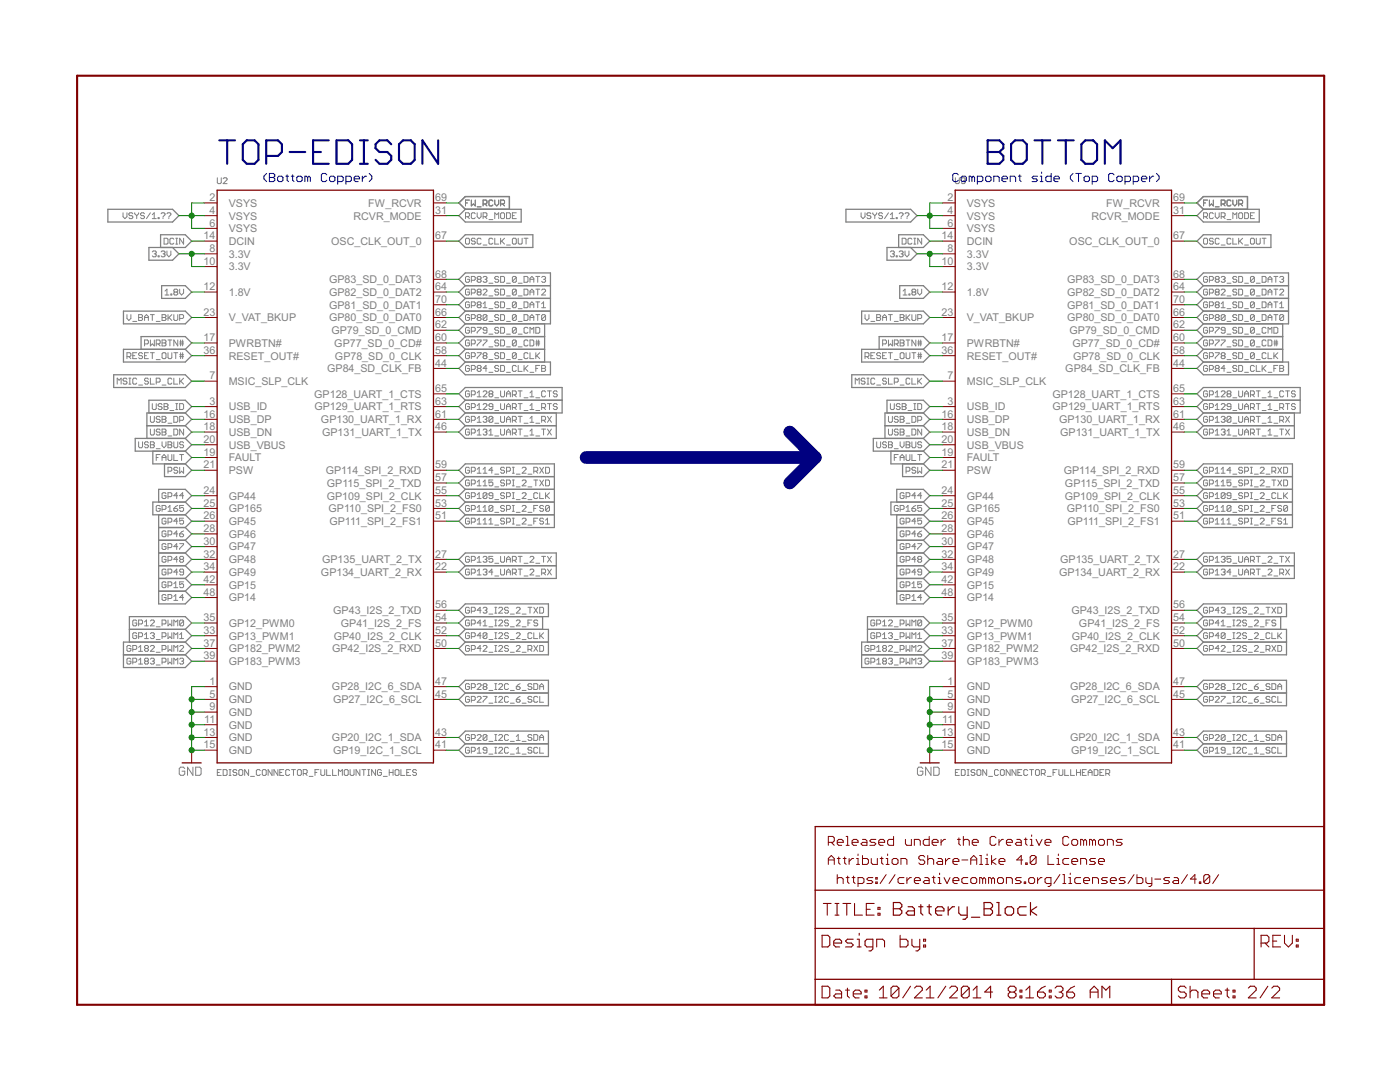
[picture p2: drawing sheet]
<svg xmlns="http://www.w3.org/2000/svg" width="279mm" height="216mm" viewBox="0 0 279 216" stroke-linecap="round" stroke-linejoin="round" font-family="sans-serif">
<defs><g id="words">
<g font-size="2.4" fill="#808080">
<text x="41.8" y="40.1">2</text>
<text x="45.7" y="41.3">VSYS</text>
<text x="73.5" y="41.3">FW_RCVR</text>
<text x="86.9" y="40.1">69</text>
<text x="189.1" y="40.1">2</text>
<text x="193" y="41.3">VSYS</text>
<text x="220.8" y="41.3">FW_RCVR</text>
<text x="234.2" y="40.1">69</text>
<text x="40.6" y="47.8">14</text>
<text x="41.8" y="42.7">4</text>
<text x="41.8" y="45.2">6</text>
<text x="45.7" y="43.8">VSYS</text>
<text x="45.7" y="46.3">VSYS</text>
<text x="70.5" y="43.8">RCVR_MODE</text>
<text x="86.9" y="47.8">67</text>
<text x="86.9" y="42.7">31</text>
<text x="187.9" y="47.8">14</text>
<text x="189.1" y="42.7">4</text>
<text x="189.1" y="45.2">6</text>
<text x="193" y="43.8">VSYS</text>
<text x="193" y="46.3">VSYS</text>
<text x="217.8" y="43.8">RCVR_MODE</text>
<text x="234.2" y="47.8">67</text>
<text x="234.2" y="42.7">31</text>
<text x="40.6" y="52.8">10</text>
<text x="41.8" y="50.3">8</text>
<text x="45.7" y="51.4">3.3V</text>
<text x="45.7" y="54">3.3V</text>
<text x="45.7" y="48.9">DCIN</text>
<text x="66.1" y="48.9">OSC_CLK_OUT_0</text>
<text x="187.9" y="52.8">10</text>
<text x="189.1" y="50.3">8</text>
<text x="193" y="51.4">3.3V</text>
<text x="193" y="54">3.3V</text>
<text x="193" y="48.9">DCIN</text>
<text x="213.4" y="48.9">OSC_CLK_OUT_0</text>
<text x="40.6" y="57.9">12</text>
<text x="45.7" y="59">1.8V</text>
<text x="65.7" y="59">GP82_SD_0_DAT2</text>
<text x="65.7" y="56.5">GP83_SD_0_DAT3</text>
<text x="86.9" y="57.9">64</text>
<text x="86.9" y="55.4">68</text>
<text x="187.9" y="57.9">12</text>
<text x="193" y="59">1.8V</text>
<text x="213" y="59">GP82_SD_0_DAT2</text>
<text x="213" y="56.5">GP83_SD_0_DAT3</text>
<text x="234.2" y="57.9">64</text>
<text x="234.2" y="55.4">68</text>
<text x="40.6" y="63">23</text>
<text x="45.7" y="64.1">V_VAT_BKUP</text>
<text x="65.7" y="64.1">GP80_SD_0_DAT0</text>
<text x="65.7" y="61.6">GP81_SD_0_DAT1</text>
<text x="86.9" y="65.5">62</text>
<text x="86.9" y="63">66</text>
<text x="86.9" y="60.5">70</text>
<text x="187.9" y="63">23</text>
<text x="193" y="64.1">V_VAT_BKUP</text>
<text x="213" y="64.1">GP80_SD_0_DAT0</text>
<text x="213" y="61.6">GP81_SD_0_DAT1</text>
<text x="234.2" y="65.5">62</text>
<text x="234.2" y="63">66</text>
<text x="234.2" y="60.5">70</text>
<text x="40.6" y="68.1">17</text>
<text x="40.6" y="70.6">36</text>
<text x="45.7" y="69.2">PWRBTN#</text>
<text x="45.7" y="71.7">RESET_OUT#</text>
<text x="66.1" y="66.7">GP79_SD_0_CMD</text>
<text x="66.7" y="69.2">GP77_SD_0_CD#</text>
<text x="66.8" y="71.7">GP78_SD_0_CLK</text>
<text x="86.9" y="70.6">58</text>
<text x="86.9" y="68.1">60</text>
<text x="187.9" y="68.1">17</text>
<text x="187.9" y="70.6">36</text>
<text x="193" y="69.2">PWRBTN#</text>
<text x="193" y="71.7">RESET_OUT#</text>
<text x="213.4" y="66.7">GP79_SD_0_CMD</text>
<text x="214" y="69.2">GP77_SD_0_CD#</text>
<text x="214.1" y="71.7">GP78_SD_0_CLK</text>
<text x="234.2" y="70.6">58</text>
<text x="234.2" y="68.1">60</text>
<text x="41.8" y="75.7">7</text>
<text x="45.7" y="76.8">MSIC_SLP_CLK</text>
<text x="65.3" y="74.3">GP84_SD_CLK_FB</text>
<text x="86.9" y="73.2">44</text>
<text x="189.1" y="75.7">7</text>
<text x="193" y="76.8">MSIC_SLP_CLK</text>
<text x="212.6" y="74.3">GP84_SD_CLK_FB</text>
<text x="234.2" y="73.2">44</text>
<text x="40.6" y="83.3">16</text>
<text x="41.8" y="80.8">3</text>
<text x="45.7" y="81.9">USB_ID</text>
<text x="62.7" y="79.4">GP128_UART_1_CTS</text>
<text x="62.8" y="81.9">GP129_UART_1_RTS</text>
<text x="86.9" y="83.3">61</text>
<text x="86.9" y="80.8">63</text>
<text x="86.9" y="78.2">65</text>
<text x="187.9" y="83.3">16</text>
<text x="189.1" y="80.8">3</text>
<text x="193" y="81.9">USB_ID</text>
<text x="210" y="79.4">GP128_UART_1_CTS</text>
<text x="210.1" y="81.9">GP129_UART_1_RTS</text>
<text x="234.2" y="83.3">61</text>
<text x="234.2" y="80.8">63</text>
<text x="234.2" y="78.2">65</text>
<text x="40.6" y="85.9">18</text>
<text x="40.6" y="88.4">20</text>
<text x="45.7" y="84.4">USB_DP</text>
<text x="45.7" y="87">USB_DN</text>
<text x="45.7" y="89.5">USB_VBUS</text>
<text x="64.1" y="84.4">GP130_UART_1_RX</text>
<text x="64.3" y="87">GP131_UART_1_TX</text>
<text x="86.9" y="85.9">46</text>
<text x="187.9" y="85.9">18</text>
<text x="187.9" y="88.4">20</text>
<text x="193" y="84.4">USB_DP</text>
<text x="193" y="87">USB_DN</text>
<text x="193" y="89.5">USB_VBUS</text>
<text x="211.4" y="84.4">GP130_UART_1_RX</text>
<text x="211.6" y="87">GP131_UART_1_TX</text>
<text x="234.2" y="85.9">46</text>
<text x="40.6" y="90.9">19</text>
<text x="40.6" y="93.5">21</text>
<text x="45.7" y="92.1">FAULT</text>
<text x="45.7" y="94.6">PSW</text>
<text x="65" y="94.6">GP114_SPI_2_RXD</text>
<text x="86.9" y="93.5">59</text>
<text x="187.9" y="90.9">19</text>
<text x="187.9" y="93.5">21</text>
<text x="193" y="92.1">FAULT</text>
<text x="193" y="94.6">PSW</text>
<text x="212.3" y="94.6">GP114_SPI_2_RXD</text>
<text x="234.2" y="93.5">59</text>
<text x="40.6" y="98.6">24</text>
<text x="40.6" y="101.1">25</text>
<text x="45.7" y="99.7">GP44</text>
<text x="65.2" y="99.7">GP109_SPI_2_CLK</text>
<text x="65.2" y="97.1">GP115_SPI_2_TXD</text>
<text x="86.9" y="101.1">53</text>
<text x="86.9" y="98.6">55</text>
<text x="86.9" y="96">57</text>
<text x="187.9" y="98.6">24</text>
<text x="187.9" y="101.1">25</text>
<text x="193" y="99.7">GP44</text>
<text x="212.5" y="99.7">GP109_SPI_2_CLK</text>
<text x="212.5" y="97.1">GP115_SPI_2_TXD</text>
<text x="234.2" y="101.1">53</text>
<text x="234.2" y="98.6">55</text>
<text x="234.2" y="96">57</text>
<text x="40.6" y="103.6">26</text>
<text x="40.6" y="106.2">28</text>
<text x="45.7" y="102.2">GP165</text>
<text x="45.7" y="104.8">GP45</text>
<text x="45.7" y="107.3">GP46</text>
<text x="65.6" y="102.2">GP110_SPI_2_FS0</text>
<text x="65.7" y="104.8">GP111_SPI_2_FS1</text>
<text x="86.9" y="103.6">51</text>
<text x="187.9" y="103.6">26</text>
<text x="187.9" y="106.2">28</text>
<text x="193" y="102.2">GP165</text>
<text x="193" y="104.8">GP45</text>
<text x="193" y="107.3">GP46</text>
<text x="212.9" y="102.2">GP110_SPI_2_FS0</text>
<text x="213" y="104.8">GP111_SPI_2_FS1</text>
<text x="234.2" y="103.6">51</text>
<text x="40.6" y="108.7">30</text>
<text x="40.6" y="111.3">32</text>
<text x="40.6" y="113.8">34</text>
<text x="45.7" y="109.8">GP47</text>
<text x="45.7" y="112.4">GP48</text>
<text x="64.3" y="112.4">GP135_UART_2_TX</text>
<text x="86.9" y="113.8">22</text>
<text x="86.9" y="111.3">27</text>
<text x="187.9" y="108.7">30</text>
<text x="187.9" y="111.3">32</text>
<text x="187.9" y="113.8">34</text>
<text x="193" y="109.8">GP47</text>
<text x="193" y="112.4">GP48</text>
<text x="211.6" y="112.4">GP135_UART_2_TX</text>
<text x="234.2" y="113.8">22</text>
<text x="234.2" y="111.3">27</text>
<text x="40.6" y="116.3">42</text>
<text x="40.6" y="118.9">48</text>
<text x="45.7" y="114.9">GP49</text>
<text x="45.7" y="117.4">GP15</text>
<text x="45.7" y="120">GP14</text>
<text x="64.1" y="114.9">GP134_UART_2_RX</text>
<text x="187.9" y="116.3">42</text>
<text x="187.9" y="118.9">48</text>
<text x="193" y="114.9">GP49</text>
<text x="193" y="117.4">GP15</text>
<text x="193" y="120">GP14</text>
<text x="211.4" y="114.9">GP134_UART_2_RX</text>
<text x="40.6" y="123.9">35</text>
<text x="45.7" y="125.1">GP12_PWM0</text>
<text x="66.5" y="122.5">GP43_I2S_2_TXD</text>
<text x="68" y="125.1">GP41_I2S_2_FS</text>
<text x="86.9" y="123.9">54</text>
<text x="86.9" y="121.4">56</text>
<text x="187.9" y="123.9">35</text>
<text x="193" y="125.1">GP12_PWM0</text>
<text x="213.8" y="122.5">GP43_I2S_2_TXD</text>
<text x="215.3" y="125.1">GP41_I2S_2_FS</text>
<text x="234.2" y="123.9">54</text>
<text x="234.2" y="121.4">56</text>
<text x="40.6" y="126.5">33</text>
<text x="40.6" y="129">37</text>
<text x="40.6" y="131.6">39</text>
<text x="45.7" y="127.6">GP13_PWM1</text>
<text x="45.7" y="130.1">GP182_PWM2</text>
<text x="66.3" y="130.1">GP42_I2S_2_RXD</text>
<text x="66.6" y="127.6">GP40_I2S_2_CLK</text>
<text x="86.9" y="129">50</text>
<text x="86.9" y="126.5">52</text>
<text x="187.9" y="126.5">33</text>
<text x="187.9" y="129">37</text>
<text x="187.9" y="131.6">39</text>
<text x="193" y="127.6">GP13_PWM1</text>
<text x="193" y="130.1">GP182_PWM2</text>
<text x="213.6" y="130.1">GP42_I2S_2_RXD</text>
<text x="213.9" y="127.6">GP40_I2S_2_CLK</text>
<text x="234.2" y="129">50</text>
<text x="234.2" y="126.5">52</text>
<text x="41.8" y="136.6">1</text>
<text x="45.7" y="137.8">GND</text>
<text x="45.7" y="132.7">GP183_PWM3</text>
<text x="66.3" y="137.8">GP28_I2C_6_SDA</text>
<text x="86.9" y="136.6">47</text>
<text x="189.1" y="136.6">1</text>
<text x="193" y="137.8">GND</text>
<text x="193" y="132.7">GP183_PWM3</text>
<text x="213.6" y="137.8">GP28_I2C_6_SDA</text>
<text x="234.2" y="136.6">47</text>
<text x="41.8" y="139.2">5</text>
<text x="41.8" y="141.7">9</text>
<text x="45.7" y="140.3">GND</text>
<text x="45.7" y="142.8">GND</text>
<text x="66.5" y="140.3">GP27_I2C_6_SCL</text>
<text x="86.9" y="139.2">45</text>
<text x="189.1" y="139.2">5</text>
<text x="189.1" y="141.7">9</text>
<text x="193" y="140.3">GND</text>
<text x="193" y="142.8">GND</text>
<text x="213.8" y="140.3">GP27_I2C_6_SCL</text>
<text x="234.2" y="139.2">45</text>
<text x="40.6" y="146.8">13</text>
<text x="40.6" y="149.3">15</text>
<text x="40.7" y="144.3">11</text>
<text x="45.7" y="145.4">GND</text>
<text x="45.7" y="147.9">GND</text>
<text x="66.3" y="147.9">GP20_I2C_1_SDA</text>
<text x="86.9" y="149.3">41</text>
<text x="86.9" y="146.8">43</text>
<text x="187.9" y="146.8">13</text>
<text x="187.9" y="149.3">15</text>
<text x="188" y="144.3">11</text>
<text x="193" y="145.4">GND</text>
<text x="193" y="147.9">GND</text>
<text x="213.6" y="147.9">GP20_I2C_1_SDA</text>
<text x="234.2" y="149.3">41</text>
<text x="234.2" y="146.8">43</text>
<text x="45.7" y="150.5">GND</text>
<text x="66.5" y="150.5">GP19_I2C_1_SCL</text>
<text x="193" y="150.5">GND</text>
<text x="213.8" y="150.5">GP19_I2C_1_SCL</text>
</g>
</g></defs>
<g fill="none" stroke="#808080" stroke-width=".2">
<path d="M43.4 35.5v.9l.2 .2h.4l.2-.2v-.9M44.5 35.7l.2-.2h.4l.2 .2v.2l-.8 .7h.8M93.7 39.9h-.8v1.2M94.1 39.9v1.2l.4-.4 .3 .4v-1.2M98.7 39.9v.8l.4 .4 .4-.4v-.8M190.7 35.5v.9l.2 .2h.4l.2-.2v-.9M191.9 35.7l.1-.2h.4l.2 .2-.2 .3M192.2 36h.2M192.4 36l.2 .3-.2 .3h-.4l-.1-.2M241 39.9h-.8v1.2M241.4 39.9v1.2l.4-.4 .3 .4v-1.2M246 39.9v.8l.4 .4 .4-.4v-.8"/>
<path d="M24.6 42.5v.7l.3 .4 .4-.4v-.7M26.5 42.7l-.2-.2h-.4l-.2 .2 .2 .3h.4l.2 .2-.2 .4h-.4l-.2-.2M26.9 42.5v.2l.4 .3M27.3 43v.6M27.7 42.5v.2l-.4 .3M28.8 42.7l-.2-.2h-.3l-.3 .2 .3 .3h.3l.2 .2-.2 .4h-.3l-.3-.2M30 42.5l-.8 1.1M30.4 43.6h.8M30.4 42.8l.4-.3v1.1M30.4 50.3l.2-.2h.4l.2 .2-.2 .4M30.8 50.7h.2M31 50.7l.2 .1-.2 .4h-.4l-.2-.1"/>
<path d="M31.6 43.4h.1v.2h-.1zM31.6 51.1h.1v.1h-.1zM32.2 42.7l.1-.2h.4l.2 .2v.1l-.4 .4M32.2 50.3l.1-.2h.4l.2 .2-.2 .4M32.5 43.4v.2M32.5 50.7h.2M32.7 50.7l.2 .1-.2 .4h-.4l-.1-.1M32.7 47.5h.6l.2 .2v.8l-.2 .2h-.6zM32.9 58.1l.4-.4v1.2M32.9 58.9h.8M33.3 42.7l.2-.2h.4l.2 .2v.1l-.4 .4M33.3 50.1v.7l.4 .4 .4-.4v-.7"/>
<path d="M33.7 43.4v.2M34.1 58.7h.2v.2h-.2zM34.7 47.7l-.2-.2h-.4l-.2 .2v.8l.2 .2h.4l.2-.2M34.9 58.3l-.2-.2 .2-.4h.4l.2 .2-.2 .4M34.9 58.3l-.2 .2 .2 .4h.4l.2-.2-.2-.4M34.9 58.3h.4M35.1 47.5h.4M35.1 48.7h.4M35.3 47.5v1.2M35.9 57.7v.8l.3 .4 .4-.4v-.8M36.6 47.5v1.2l-.7-1.2v1.2M92.9 43.2h.6l.2-.2v-.3l-.2-.2h-.6v1.1"/>
<path d="M92.9 40.5h.4M93.1 47.5h.4l.2 .2v.8l-.2 .2h-.4l-.2-.2v-.8zM93.3 43.2l.4 .4M93.7 55.4l-.2-.2h-.4l-.2 .2v.7l.2 .2h.4l.2-.2v-.4h-.4M93.7 57.9l-.2-.2h-.4l-.2 .2v.8l.2 .2h.4l.2-.2v-.4h-.4M94.1 55.9h.6l.1-.2v-.3l-.1-.2h-.6v1.1M94.1 58.5h.6l.1-.2v-.4l-.1-.2h-.6v1.2M94.8 42.7l-.1-.2h-.4l-.2 .2v.7l.2 .2h.4l.1-.2M94.8 47.7l-.1-.2h-.4l-.2 .4 .2 .2h.4l.1 .4-.1 .2h-.4l-.2-.2M95.2 42.5v.7l.4 .4 .4-.4v-.7M95.2 41.3h.8M95.4 55.7l-.2 .2 .2 .4h.4l.2-.2-.2-.4"/>
<path d="M95.4 55.7l-.2-.2 .2-.3h.4l.2 .2-.2 .3M95.4 58.3l-.2-.2 .2-.4h.4l.2 .2-.2 .4M95.4 58.3l-.2 .2 .2 .4h.4l.2-.2-.2-.4M95.4 58.3h.4M95.4 55.7h.4M96 47.7l-.2-.2h-.4l-.2 .2v.8l.2 .2h.4l.2-.2M96.4 43.2h.6l.2-.2v-.3l-.2-.2h-.6v1.1M96.4 57.9l.2-.2h.4l.2 .2v.2l-.8 .8h.8M96.4 55.4l.2-.2h.4l.2 .2-.2 .3M96.4 40.7h.6l.2-.2v-.4l-.2-.2h-.6v1.2M96.4 48.9h.8M96.8 43.2l.4 .4"/>
<path d="M96.8 55.7h.2M96.8 40.7l.4 .4M97 55.7l.2 .2-.2 .4h-.4l-.2-.2M97.6 59.1h.8M97.6 56.5h.8M97.6 43.8h.8M98.4 40.1l-.3-.2h-.3l-.2 .2v.8l.2 .2h.3l.3-.2M98.4 47.7l-.3-.2h-.3l-.2 .2v.8l.2 .2h.3l.3-.2M98.7 43.6v-1.1l.4 .3 .4-.3v1.1M98.7 47.5v1.2h.8M99.5 57.9l-.2-.2h-.4l-.2 .4 .2 .2h.4l.2 .4-.2 .2h-.4l-.2-.2M99.5 55.4l-.2-.2h-.4l-.2 .3 .2 .2h.4l.2 .4-.2 .2h-.4l-.2-.2"/>
<path d="M99.9 42.7l.2-.2h.4l.2 .2v.7l-.2 .2h-.4l-.2-.2zM99.9 55.2h.6l.2 .2v.7l-.2 .2h-.6zM99.9 57.7h.6l.2 .2v.8l-.2 .2h-.6zM99.9 40.7h.6l.2-.2v-.4l-.2-.2h-.6v1.2M99.9 47.5v1.2M100.1 48.1l.6 .6M100.3 40.7l.4 .4M100.7 47.5l-.8 .8M101.1 42.5h.6l.2 .2v.7l-.2 .2h-.6zM101.1 59.1h.8M101.1 56.5h.8M101.1 48.9h.8"/>
<path d="M102.3 43h.3M102.3 47.7l.1-.2h.4l.2 .2v.8l-.2 .2h-.4l-.1-.2zM103 42.5h-.7v1.1h.7M103 57.9l-.7 .8M103 55.4l-.7 .7M103 55.4v.7l-.2 .2h-.4l-.1-.2M103 55.4l-.2-.2h-.4l-.1 .2v.7M103 57.9l-.2-.2h-.4l-.1 .2v.8M103 57.9v.8l-.2 .2h-.4l-.1-.2M103.4 47.5v1l.2 .2h.4l.2-.2v-1M103.4 59.1h.8M103.4 56.5h.8"/>
<path d="M104.6 55.2h.6l.2 .2v.7l-.2 .2h-.6zM104.6 57.7h.6l.2 .2v.8l-.2 .2h-.6zM104.6 47.5h.8M105 47.5v1.2M105.8 56.3v-.8l.4-.3 .3 .3v.8M105.8 58.9v-.8l.4-.4 .3 .4v.8M105.8 58.3h.7M105.8 55.7h.7M106.9 57.7h.8M106.9 55.2h.8M107.3 55.2v1.1M107.3 57.7v1.2"/>
<path d="M108.1 57.9l.2-.2h.4l.2 .2v.2l-.8 .8h.8M108.1 55.4l.2-.2h.4l.2 .2-.2 .3M108.5 55.7h.2M108.7 55.7l.2 .2-.2 .4h-.4l-.2-.2M171.9 42.5v.7l.3 .4 .4-.4v-.7M173.8 42.7l-.2-.2h-.4l-.2 .3 .2 .2h.4l.2 .4-.2 .2h-.4l-.2-.2M174.2 42.5v.2l.4 .3M174.6 43v.6M175 42.5v.2l-.4 .3M176.1 42.7l-.2-.2h-.3l-.2 .2 .2 .3h.3l.2 .2-.2 .4h-.3l-.2-.2M177.3 42.5l-.8 1.1M177.7 43.6h.8"/>
<path d="M177.7 42.8l.4-.3v1.1M177.7 50.3l.2-.2h.4l.2 .2-.2 .4M178.1 50.7h.2M178.3 50.7l.2 .1-.2 .4h-.4l-.2-.1M178.9 43.4h.1v.2h-.1zM178.9 51.1h.1v.1h-.1zM179.5 42.7l.1-.2h.4l.2 .2v.1l-.4 .4M179.5 50.3l.1-.2h.4l.2 .2-.2 .4M179.8 43.4v.2M179.8 50.7h.2M180 50.7l.2 .1-.2 .4h-.4l-.1-.1M180 47.5h.6l.2 .2v.8l-.2 .2h-.6z"/>
<path d="M180.2 58.1l.4-.4v1.2M180.2 58.9h.8M180.6 42.7l.2-.2h.4l.2 .2v.1l-.4 .4M180.6 50.1v.7l.4 .4 .4-.4v-.7M181 43.4v.2M181.4 58.7h.2v.2h-.2zM182 47.7l-.2-.2h-.4l-.2 .2v.8l.2 .2h.4l.2-.2M182.2 58.3l-.2-.2 .2-.4h.4l.2 .2-.2 .4M182.2 58.3l-.2 .2 .2 .4h.4l.2-.2-.2-.4M182.2 58.3h.4M182.4 47.5h.4M182.4 48.7h.4"/>
<path d="M182.6 47.5v1.2M183.2 57.7v.8l.3 .4 .4-.4v-.8M183.9 47.5v1.2l-.7-1.2v1.2M240.2 43.2h.6l.2-.2v-.3l-.2-.2h-.6v1.1M240.2 40.5h.4M240.4 47.5h.4l.2 .2v.8l-.2 .2h-.4l-.2-.2v-.8zM240.6 43.2l.4 .4M241 55.4l-.2-.2h-.4l-.2 .2v.7l.2 .2h.4l.2-.2v-.4h-.4M241 57.9l-.2-.2h-.4l-.2 .2v.8l.2 .2h.4l.2-.2v-.4h-.4M241.4 55.9h.6l.1-.2v-.3l-.1-.2h-.6v1.1M241.4 58.5h.6l.1-.2v-.4l-.1-.2h-.6v1.2M242.1 42.7l-.1-.2h-.4l-.2 .2v.7l.2 .2h.4l.1-.2"/>
<path d="M242.1 47.7l-.1-.2h-.4l-.2 .2 .2 .4h.4l.1 .2-.1 .4h-.4l-.2-.2M242.5 42.5v.7l.4 .4 .4-.4v-.7M242.5 41.3h.8M242.7 55.7l-.2-.2 .2-.3h.4l.2 .2-.2 .3M242.7 55.7l-.2 .2 .2 .4h.4l.2-.2-.2-.4M242.7 58.3l-.2-.2 .2-.4h.4l.2 .2-.2 .4M242.7 58.3l-.2 .2 .2 .4h.4l.2-.2-.2-.4M242.7 58.3h.4M242.7 55.7h.4M243.3 47.7l-.2-.2h-.4l-.2 .2v.8l.2 .2h.4l.2-.2M243.7 43.2h.6l.2-.2v-.3l-.2-.2h-.6v1.1M243.7 57.9l.2-.2h.4l.2 .2v.2l-.8 .8h.8"/>
<path d="M243.7 40.7h.6l.2-.2v-.4l-.2-.2h-.6v1.2M243.7 55.4l.2-.2h.4l.2 .2-.2 .3M243.7 48.9h.8M244.1 55.7h.2M244.1 40.7l.4 .4M244.1 43.2l.4 .4M244.3 55.7l.2 .2-.2 .4h-.4l-.2-.2M244.9 59.1h.8M244.9 56.5h.8M244.9 43.8h.8M245.7 40.1l-.2-.2h-.4l-.2 .2v.8l.2 .2h.4l.2-.2M245.7 47.7l-.2-.2h-.4l-.2 .2v.8l.2 .2h.4l.2-.2"/>
<path d="M246 43.6v-1.1l.4 .3 .4-.3v1.1M246 47.5v1.2h.8M246.8 57.9l-.2-.2h-.4l-.2 .2 .2 .4h.4l.2 .2-.2 .4h-.4l-.2-.2M246.8 55.4l-.2-.2h-.4l-.2 .2 .2 .3h.4l.2 .2-.2 .4h-.4l-.2-.2M247.2 42.7l.2-.2h.4l.2 .2v.7l-.2 .2h-.4l-.2-.2zM247.2 55.2h.6l.2 .2v.7l-.2 .2h-.6zM247.2 57.7h.6l.2 .2v.8l-.2 .2h-.6zM247.2 40.7h.6l.2-.2v-.4l-.2-.2h-.6v1.2M247.2 47.5v1.2M247.4 48.1l.6 .6M247.6 40.7l.4 .4M248 47.5l-.8 .8"/>
<path d="M248.4 42.5h.6l.2 .2v.7l-.2 .2h-.6zM248.4 59.1h.8M248.4 56.5h.8M248.4 48.9h.8M249.6 43h.3M249.7 47.5h.4l.2 .2v.8l-.2 .2h-.4l-.1-.2v-.8zM250.3 42.5h-.7v1.1h.7M250.3 55.4l-.7 .7M250.3 57.9l-.7 .8M250.3 55.4l-.2-.2h-.4l-.1 .2v.7M250.3 57.9l-.2-.2h-.4l-.1 .2v.8M250.3 55.4v.7l-.2 .2h-.4l-.1-.2"/>
<path d="M250.3 57.9v.8l-.2 .2h-.4l-.1-.2M250.7 47.5v1l.2 .2h.4l.2-.2v-1M250.7 59.1h.8M250.7 56.5h.8M251.9 55.2h.6l.2 .2v.7l-.2 .2h-.6zM251.9 57.7h.6l.2 .2v.8l-.2 .2h-.6zM251.9 47.5h.8M252.3 47.5v1.2M253.1 56.3v-.8l.3-.3 .4 .3v.8M253.1 58.9v-.8l.3-.4 .4 .4v.8M253.1 58.3h.7M253.1 55.7h.7"/>
<path d="M254.2 57.7h.8M254.2 55.2h.8M254.6 55.2v1.1M254.6 57.7v1.2M255.4 57.9l.2-.2h.4l.2 .2v.2l-.8 .8h.8M255.4 55.4l.2-.2h.4l.2 .2-.2 .3M255.8 55.7h.2M256 55.7l.2 .2-.2 .4h-.4l-.2-.2M23.4 76.6v-1.1l.4 .4 .4-.4v1.1M25.3 75.7l-.2-.2h-.4l-.1 .4 .1 .2h.4l.2 .3-.2 .2h-.4l-.1-.2M25.3 62.8v.7l.4 .4 .4-.4v-.7M25.3 71.2h.6l.2-.2v-.4l-.2-.2h-.6v1.2"/>
<path d="M25.7 75.5h.4M25.7 76.6h.4M25.7 71.2l.4 .4M25.9 75.5v1.1M26.5 71h.4M26.5 64.1h.8M27.3 70.4h-.8v1.2h.8M27.3 75.7l-.2-.2h-.4l-.2 .2v.7l.2 .2h.4l.2-.2M27.7 62.8h.6l.1 .2-.1 .4 .1 .4-.1 .1h-.6zM27.7 63.4h.6M27.7 76.8h.7M28.4 70.6l-.1-.2h-.4l-.2 .4 .2 .2h.4l.1 .4-.1 .2h-.4l-.2-.2"/>
<path d="M28.9 63.9v-.7l.3-.4 .4 .4v.7M28.9 68.6h.5l.2-.2v-.3l-.2-.3h-.5v1.2M28.9 71h.3M28.9 63.4h.7M29.6 70.4h-.7v1.2h.7M29.6 75.7l-.2-.2h-.4l-.1 .4 .1 .2h.4l.2 .3-.2 .2h-.4l-.1-.2M30 67.8v1.2l.4-.4 .4 .4v-1.2M30 75.5v1.1h.8M30 70.4h.8M30 62.8h.8M30.4 62.8v1.1M30.4 70.4v1.2"/>
<path d="M31.2 68.6h.6l.2-.2v-.3l-.2-.3h-.6v1.2M31.2 76.2h.6l.2-.1v-.4l-.2-.2h-.6v1.1M31.2 71.8h.8M31.2 64.1h.8M31.6 68.6l.4 .4M32.3 62.8h.6l.2 .2-.2 .4 .2 .4-.2 .1h-.6zM32.3 67.8h.6l.2 .3-.2 .3 .2 .4-.2 .2h-.6zM32.3 68.4h.6M32.3 63.4h.6M32.3 76.8h.8M32.6 70.4h.3l.2 .2v.8l-.2 .2h-.3l-.3-.2v-.8zM33.5 62.8v1.1"/>
<path d="M33.5 70.4v1l.2 .2h.4l.2-.2v-1M33.5 67.8h.8M33.7 63.4l.6 .5M33.9 67.8v1.2M34.3 75.7l-.2-.2h-.4l-.2 .2v.7l.2 .2h.4l.2-.2M34.3 62.8l-.8 .7M34.7 62.8v1l.2 .1h.4l.2-.1v-1M34.7 75.5v1.1h.8M34.7 70.4h.8M35.1 70.4v1.2M35.5 67.8v1.2l-.8-1.2v1.2M35.9 63.5h.5l.2-.1v-.4l-.2-.2h-.5v1.1"/>
<path d="M35.9 75.5v1.1M35.9 71.2h.7M35.9 68.6h.7M35.9 68.2h.7M35.9 70.8h.7M36 76.1l.6 .5M36 67.8v1.2M36 70.4v1.2M36.4 67.8v1.2M36.4 70.4v1.2M36.6 75.5l-.7 .7M93.7 68.1l-.2-.3h-.4l-.2 .3v.7l.2 .2h.4l.2-.2v-.4h-.4"/>
<path d="M93.7 70.6l-.2-.2h-.4l-.2 .2v.8l.2 .2h.4l.2-.2v-.4h-.4M93.7 65.5l-.2-.2h-.4l-.2 .2v.8l.2 .2h.4l.2-.2v-.4h-.4M93.7 63l-.2-.2h-.4l-.2 .2v.8l.2 .1h.4l.2-.1v-.4h-.4M93.7 60.4l-.2-.2h-.4l-.2 .2v.8l.2 .2h.4l.2-.2v-.4h-.4M93.7 73.1l-.2-.2h-.4l-.2 .2v.8l.2 .2h.4l.2-.2v-.4h-.4M93.7 78.2l-.2-.2h-.4l-.2 .2v.8l.2 .2h.4l.2-.2v-.4h-.4M94.1 71.2h.6l.1-.2v-.4l-.1-.2h-.6v1.2M94.1 61h.6l.1-.2v-.4l-.1-.2h-.6v1.2M94.1 63.5h.6l.1-.1v-.4l-.1-.2h-.6v1.1M94.1 66.1h.6l.1-.2v-.4l-.1-.2h-.6v1.2M94.1 68.6h.6l.1-.2v-.3l-.1-.3h-.6v1.2M94.1 73.7h.6l.1-.2v-.4l-.1-.2h-.6v1.2"/>
<path d="M94.1 78.8h.6l.1-.2v-.4l-.1-.2h-.6v1.2M95.2 65.3h.8v.2l-.8 .8v.2M95.2 78.4l.4-.4v1.2M95.2 67.8h.8v.3l-.8 .7v.2M95.2 70.4h.8v.2l-.8 .8v.2M95.2 79.2h.8M95.4 63.4l-.2-.2 .2-.4h.4l.2 .2-.2 .4M95.4 60.8l-.2-.2 .2-.4h.4l.2 .2-.2 .4M95.4 63.4l-.2 .1 .2 .4h.4l.2-.1-.2-.4M95.4 60.8l-.2 .2 .2 .4h.4l.2-.2-.2-.4M95.4 73.5l-.2-.2 .2-.4h.4l.2 .2-.2 .4M95.4 73.5l-.2 .2 .2 .4h.4l.2-.2-.2-.4"/>
<path d="M95.4 73.5h.4M95.4 63.4h.4M95.4 60.8h.4M96.4 60.6l.4-.4v1.2M96.4 67.8h.8v.3l-.8 .7v.2M96.4 78.2l.2-.2h.4l.2 .2v.2l-.8 .8h.8M96.4 61.4h.8M96.6 71l-.2-.2 .2-.4h.4l.2 .2-.2 .4M96.6 71l-.2 .2 .2 .4h.4l.2-.2-.2-.4M96.6 71h.4M97.2 65.9h-.6l-.2-.2 .2-.4h.4l.2 .2v.8l-.2 .2h-.4l-.2-.2M97.2 63v.8l-.2 .1h-.4l-.2-.1"/>
<path d="M97.2 63l-.2-.2h-.4l-.2 .2v.8M97.2 73.5h-.8l.6-.6v1.2M97.2 63l-.8 .8M97.6 74.3h.8M97.6 71.8h.8M97.6 69.2h.8M97.6 66.7h.8M97.6 64.1h.8M97.6 61.6h.8M97.8 78.6l-.2-.2 .2-.4h.3l.3 .2-.3 .4M97.8 78.6l-.2 .2 .2 .4h.3l.3-.2-.3-.4M97.8 78.6h.3"/>
<path d="M98.7 79.4h.8M99.5 60.4l-.2-.2h-.4l-.2 .4 .2 .2h.4l.2 .4-.2 .2h-.4l-.2-.2M99.5 65.5l-.2-.2h-.4l-.2 .4 .2 .2h.4l.2 .4-.2 .2h-.4l-.2-.2M99.5 73.1l-.2-.2h-.4l-.2 .4 .2 .2h.4l.2 .4-.2 .2h-.4l-.2-.2M99.5 68.1l-.2-.3h-.4l-.2 .4 .2 .2h.4l.2 .4-.2 .2h-.4l-.2-.2M99.5 63l-.2-.2h-.4l-.2 .4 .2 .2h.4l.2 .4-.2 .1h-.4l-.2-.1M99.5 70.6l-.2-.2h-.4l-.2 .4 .2 .2h.4l.2 .4-.2 .2h-.4l-.2-.2M99.9 60.2h.6l.2 .2v.8l-.2 .2h-.6zM99.9 62.8h.6l.2 .2v.8l-.2 .1h-.6zM99.9 65.3h.6l.2 .2v.8l-.2 .2h-.6zM99.9 67.8h.6l.2 .3v.7l-.2 .2h-.6zM99.9 70.4h.6l.2 .2v.8l-.2 .2h-.6z"/>
<path d="M99.9 72.9h.6l.2 .2v.8l-.2 .2h-.6zM99.9 78v1l.2 .2h.4l.2-.2v-1M101.1 79.2v-.8l.4-.4 .4 .4v.8M101.1 78.6h.8M101.1 74.3h.8M101.1 71.8h.8M101.1 69.2h.8M101.1 66.7h.8M101.1 64.1h.8M101.1 61.6h.8M102.3 78.8h.5l.2-.2v-.4l-.2-.2h-.5v1.2M102.6 78.8l.4 .4"/>
<path d="M103 63l-.7 .8M103 60.4l-.7 .8M103 60.4l-.2-.2h-.4l-.1 .2v.8M103 63l-.2-.2h-.4l-.1 .2v.8M103 65.5l-.2-.2h-.4l-.1 .2v.8M103 68.1l-.2-.3h-.4l-.1 .3v.7M103 70.6l-.2-.2h-.4l-.1 .2v.8M103 73.1l-.2-.2h-.4l-.1 .2v.8l.1 .2h.4l.2-.2M103 60.4v.8l-.2 .2h-.4l-.1-.2M103 63v.8l-.2 .1h-.4l-.1-.1M103 65.5v.8l-.2 .2h-.4l-.1-.2M103 68.1v.7l-.2 .2h-.4l-.1-.2"/>
<path d="M103 70.6v.8l-.2 .2h-.4l-.1-.2M103 70.6l-.7 .8M103 65.5l-.7 .8M103 68.1l-.7 .7M103.4 72.9v1.2h.8M103.4 78h.8M103.4 71.8h.8M103.4 69.2h.8M103.4 66.7h.8M103.4 64.1h.8M103.4 61.6h.8M103.8 78v1.2"/>
<path d="M104.6 60.2h.6l.2 .2v.8l-.2 .2h-.6zM104.6 62.8h.6l.2 .2v.8l-.2 .1h-.6zM104.6 79.4h.8M104.6 72.9v1.2M104.8 73.5l.6 .6M105.4 65.5l-.2-.2h-.4l-.2 .2v.8l.2 .2h.4l.2-.2M105.4 68.1l-.2-.3h-.4l-.2 .3v.7l.2 .2h.4l.2-.2M105.4 70.6l-.2-.2h-.4l-.2 .2v.8l.2 .2h.4l.2-.2M105.4 72.9l-.8 .8M105.8 63.9v-.7l.4-.4 .3 .4v.7M105.8 61.4v-.8l.4-.4 .3 .4v.8M105.8 66.5v-1.2l.4 .4 .3-.4v1.2"/>
<path d="M105.8 67.8h.5l.2 .3v.7l-.2 .2h-.5zM105.8 70.4v1.2h.7M105.8 78.4l.4-.4v1.2M105.8 79.2h.7M105.8 74.3h.7M105.8 63.4h.7M105.8 60.8h.7M106.9 65.3h.6l.2 .2v.8l-.2 .2h-.6zM106.9 70.4v1.2M106.9 79.4h.8M106.9 73.5h.4M106.9 68.6h.8"/>
<path d="M106.9 68.2h.8M106.9 62.8h.8M106.9 60.2h.8M107.1 71l.6 .6M107.1 67.8v1.2M107.3 60.2v1.2M107.3 62.8v1.1M107.5 67.8v1.2M107.7 72.9h-.8v1.2M107.7 70.4l-.8 .8M108.1 72.9h.6l.2 .2-.2 .4 .2 .4-.2 .2h-.6zM108.1 60.6l.4-.4v1.2"/>
<path d="M108.1 73.5h.6M108.1 61.4h.8M108.9 78.2l-.2-.2h-.4l-.2 .2v.8l.2 .2h.4l.2-.2M108.9 63v.8l-.2 .1h-.4l-.2-.1M108.9 63l-.2-.2h-.4l-.2 .2v.8M108.9 63l-.8 .8M109.3 78h.7M109.7 78v1.2M111.2 78.2l-.2-.2h-.4l-.2 .2 .2 .4h.4l.2 .2-.2 .4h-.4l-.2-.2M170.7 76.6v-1.1l.4 .4 .4-.4v1.1M172.6 75.7l-.2-.2h-.4l-.1 .4 .1 .2h.4l.2 .3-.2 .2h-.4l-.1-.2M172.6 62.8v.7l.4 .4 .4-.4v-.7"/>
<path d="M172.6 71.2h.6l.2-.2v-.4l-.2-.2h-.6v1.2M173 75.5h.4M173 76.6h.4M173 71.2l.4 .4M173.2 75.5v1.1M173.8 71h.4M173.8 64.1h.8M174.6 70.4h-.8v1.2h.8M174.6 75.7l-.2-.2h-.4l-.2 .2v.7l.2 .2h.4l.2-.2M175 62.8h.6l.1 .2-.1 .4 .1 .4-.1 .1h-.6zM175 63.4h.6M175 76.8h.7"/>
<path d="M175.7 70.6l-.1-.2h-.4l-.2 .4 .2 .2h.4l.1 .4-.1 .2h-.4l-.2-.2M176.1 63.9v-.7l.4-.4 .4 .4v.7M176.1 68.6h.6l.2-.2v-.3l-.2-.3h-.6v1.2M176.1 71h.4M176.1 63.4h.8M176.9 75.7l-.2-.2h-.4l-.2 .2 .2 .4h.4l.2 .1-.2 .4h-.4l-.2-.2M176.9 70.4h-.8v1.2h.8M177.3 67.8v1.2l.4-.4 .4 .4v-1.2M177.3 75.5v1.1h.8M177.3 70.4h.8M177.3 62.8h.8M177.7 62.8v1.1"/>
<path d="M177.7 70.4v1.2M178.5 68.6h.6l.2-.2v-.3l-.2-.3h-.6v1.2M178.5 76.2h.6l.2-.1v-.4l-.2-.2h-.6v1.1M178.5 71.8h.8M178.5 64.1h.8M178.9 68.6l.4 .4M179.6 62.8h.6l.2 .2-.2 .4 .2 .4-.2 .1h-.6zM179.6 67.8h.6l.2 .3-.2 .3 .2 .4-.2 .2h-.6zM179.6 68.4h.6M179.6 63.4h.6M179.6 76.8h.8M179.9 70.4h.3l.2 .2v.8l-.2 .2h-.3l-.3-.2v-.8z"/>
<path d="M180.8 62.8v1.1M180.8 70.4v1l.2 .2h.4l.2-.2v-1M180.8 67.8h.8M181 63.4l.6 .5M181.2 67.8v1.2M181.6 75.7l-.2-.2h-.4l-.2 .2v.7l.2 .2h.4l.2-.2M181.6 62.8l-.8 .7M182 62.8v1l.2 .1h.4l.2-.1v-1M182 75.5v1.1h.8M182 70.4h.8M182.4 70.4v1.2M182.8 67.8v1.2l-.8-1.2v1.2"/>
<path d="M183.2 63.5h.5l.2-.1v-.4l-.2-.2h-.5v1.1M183.2 75.5v1.1M183.2 71.2h.7M183.2 68.6h.7M183.2 68.2h.7M183.2 70.8h.7M183.3 76.1l.6 .5M183.3 67.8v1.2M183.3 70.4v1.2M183.7 67.8v1.2M183.7 70.4v1.2M183.9 75.5l-.7 .7"/>
<path d="M241 65.5l-.2-.2h-.4l-.2 .2v.8l.2 .2h.4l.2-.2v-.4h-.4M241 68.1l-.2-.3h-.4l-.2 .3v.7l.2 .2h.4l.2-.2v-.4h-.4M241 70.6l-.2-.2h-.4l-.2 .2v.8l.2 .2h.4l.2-.2v-.4h-.4M241 63l-.2-.2h-.4l-.2 .2v.8l.2 .1h.4l.2-.1v-.4h-.4M241 60.4l-.2-.2h-.4l-.2 .2v.8l.2 .2h.4l.2-.2v-.4h-.4M241 73.1l-.2-.2h-.4l-.2 .2v.8l.2 .2h.4l.2-.2v-.4h-.4M241 78.2l-.2-.2h-.4l-.2 .2v.8l.2 .2h.4l.2-.2v-.4h-.4M241.4 71.2h.6l.1-.2v-.4l-.1-.2h-.6v1.2M241.4 61h.6l.1-.2v-.4l-.1-.2h-.6v1.2M241.4 63.5h.6l.1-.1v-.4l-.1-.2h-.6v1.1M241.4 66.1h.6l.1-.2v-.4l-.1-.2h-.6v1.2M241.4 68.6h.6l.1-.2v-.3l-.1-.3h-.6v1.2"/>
<path d="M241.4 73.7h.6l.1-.2v-.4l-.1-.2h-.6v1.2M241.4 78.8h.6l.1-.2v-.4l-.1-.2h-.6v1.2M242.5 65.3h.8v.2l-.8 .8v.2M242.5 78.4l.4-.4v1.2M242.5 67.8h.8v.3l-.8 .7v.2M242.5 70.4h.8v.2l-.8 .8v.2M242.5 79.2h.8M242.7 63.4l-.2-.2 .2-.4h.4l.2 .2-.2 .4M242.7 60.8l-.2-.2 .2-.4h.4l.2 .2-.2 .4M242.7 63.4l-.2 .1 .2 .4h.4l.2-.1-.2-.4M242.7 60.8l-.2 .2 .2 .4h.4l.2-.2-.2-.4M242.7 73.5l-.2-.2 .2-.4h.4l.2 .2-.2 .4"/>
<path d="M242.7 73.5l-.2 .2 .2 .4h.4l.2-.2-.2-.4M242.7 73.5h.4M242.7 63.4h.4M242.7 60.8h.4M243.7 60.6l.4-.4v1.2M243.7 67.8h.8v.3l-.8 .7v.2M243.7 78.2l.2-.2h.4l.2 .2v.2l-.8 .8h.8M243.7 61.4h.8M243.9 71l-.2-.2 .2-.4h.4l.2 .2-.2 .4M243.9 71l-.2 .2 .2 .4h.4l.2-.2-.2-.4M243.9 71h.4M244.5 65.9h-.6l-.2-.2 .2-.4h.4l.2 .2v.8l-.2 .2h-.4l-.2-.2"/>
<path d="M244.5 63l-.2-.2h-.4l-.2 .2v.8M244.5 63v.8l-.2 .1h-.4l-.2-.1M244.5 73.5h-.8l.6-.6v1.2M244.5 63l-.8 .8M244.9 74.3h.8M244.9 71.8h.8M244.9 69.2h.8M244.9 66.7h.8M244.9 64.1h.8M244.9 61.6h.8M245.1 78.6l-.2-.2 .2-.4h.4l.2 .2-.2 .4M245.1 78.6l-.2 .2 .2 .4h.4l.2-.2-.2-.4"/>
<path d="M245.1 78.6h.4M246 79.4h.8M246.8 60.4l-.2-.2h-.4l-.2 .2 .2 .4h.4l.2 .2-.2 .4h-.4l-.2-.2M246.8 65.5l-.2-.2h-.4l-.2 .2 .2 .4h.4l.2 .2-.2 .4h-.4l-.2-.2M246.8 73.1l-.2-.2h-.4l-.2 .2 .2 .4h.4l.2 .2-.2 .4h-.4l-.2-.2M246.8 68.1l-.2-.3h-.4l-.2 .4 .2 .2h.4l.2 .4-.2 .2h-.4l-.2-.2M246.8 63l-.2-.2h-.4l-.2 .2 .2 .4h.4l.2 .1-.2 .4h-.4l-.2-.1M246.8 70.6l-.2-.2h-.4l-.2 .4 .2 .2h.4l.2 .4-.2 .2h-.4l-.2-.2M247.2 60.2h.6l.2 .2v.8l-.2 .2h-.6zM247.2 62.8h.6l.2 .2v.8l-.2 .1h-.6zM247.2 65.3h.6l.2 .2v.8l-.2 .2h-.6zM247.2 67.8h.6l.2 .3v.7l-.2 .2h-.6z"/>
<path d="M247.2 70.4h.6l.2 .2v.8l-.2 .2h-.6zM247.2 72.9h.6l.2 .2v.8l-.2 .2h-.6zM247.2 78v1l.2 .2h.4l.2-.2v-1M248.4 79.2v-.8l.4-.4 .4 .4v.8M248.4 78.6h.8M248.4 74.3h.8M248.4 71.8h.8M248.4 69.2h.8M248.4 66.7h.8M248.4 64.1h.8M248.4 61.6h.8M249.6 78.8h.5l.2-.2v-.4l-.2-.2h-.5v1.2"/>
<path d="M249.9 78.8l.4 .4M250.3 63l-.7 .8M250.3 60.4l-.7 .8M250.3 60.4l-.2-.2h-.4l-.1 .2v.8M250.3 63l-.2-.2h-.4l-.1 .2v.8M250.3 65.5l-.2-.2h-.4l-.1 .2v.8M250.3 68.1l-.2-.3h-.4l-.1 .3v.7M250.3 70.6l-.2-.2h-.4l-.1 .2v.8M250.3 73.1l-.2-.2h-.4l-.1 .2v.8l.1 .2h.4l.2-.2M250.3 60.4v.8l-.2 .2h-.4l-.1-.2M250.3 63v.8l-.2 .1h-.4l-.1-.1M250.3 65.5v.8l-.2 .2h-.4l-.1-.2"/>
<path d="M250.3 68.1v.7l-.2 .2h-.4l-.1-.2M250.3 70.6v.8l-.2 .2h-.4l-.1-.2M250.3 70.6l-.7 .8M250.3 68.1l-.7 .7M250.3 65.5l-.7 .8M250.7 72.9v1.2h.8M250.7 78h.8M250.7 71.8h.8M250.7 69.2h.8M250.7 66.7h.8M250.7 64.1h.8M250.7 61.6h.8"/>
<path d="M251.1 78v1.2M251.9 60.2h.6l.2 .2v.8l-.2 .2h-.6zM251.9 62.8h.6l.2 .2v.8l-.2 .1h-.6zM251.9 79.4h.8M251.9 72.9v1.2M252.1 73.5l.6 .6M252.7 70.6l-.2-.2h-.4l-.2 .2v.8l.2 .2h.4l.2-.2M252.7 65.5l-.2-.2h-.4l-.2 .2v.8l.2 .2h.4l.2-.2M252.7 68.1l-.2-.3h-.4l-.2 .3v.7l.2 .2h.4l.2-.2M252.7 72.9l-.8 .8M253.1 63.9v-.7l.3-.4 .4 .4v.7M253.1 61.4v-.8l.3-.4 .4 .4v.8"/>
<path d="M253.1 66.5v-1.2l.3 .4 .4-.4v1.2M253.1 67.8h.5l.2 .3v.7l-.2 .2h-.5zM253.1 70.4v1.2h.7M253.1 78.4l.3-.4v1.2M253.1 79.2h.7M253.1 74.3h.7M253.1 63.4h.7M253.1 60.8h.7M254.2 65.3h.6l.2 .2v.8l-.2 .2h-.6zM254.2 70.4v1.2M254.2 79.4h.8M254.2 73.5h.4"/>
<path d="M254.2 68.6h.8M254.2 68.2h.8M254.2 62.8h.8M254.2 60.2h.8M254.4 71l.6 .6M254.4 67.8v1.2M254.6 60.2v1.2M254.6 62.8v1.1M254.8 67.8v1.2M255 72.9h-.8v1.2M255 70.4l-.8 .8M255.4 72.9h.6l.2 .2-.2 .4 .2 .4-.2 .2h-.6z"/>
<path d="M255.4 60.6l.4-.4v1.2M255.4 73.5h.6M255.4 61.4h.8M256.2 78.2l-.2-.2h-.4l-.2 .2v.8l.2 .2h.4l.2-.2M256.2 63v.8l-.2 .1h-.4l-.2-.1M256.2 63l-.2-.2h-.4l-.2 .2v.8M256.2 63l-.8 .8M256.6 78h.7M257 78v1.2M258.5 78.2l-.2-.2h-.4l-.2 .4 .2 .2h.4l.2 .4-.2 .2h-.4l-.2-.2M27.7 88.2v.9l.2 .2h.4l.1-.2v-.9M29.6 88.4l-.2-.2h-.4l-.1 .4 .1 .2h.4l.2 .3-.2 .2h-.4l-.1-.2"/>
<path d="M30 83.1v1l.2 .2h.4l.2-.2v-1M30 85.6v1l.2 .2h.4l.2-.2v-1M30 88.2h.6l.2 .2-.2 .4 .2 .3-.2 .2h-.6zM30 88.8h.6M30.4 80.5v1l.2 .2h.4l.2-.2v-1M31.2 91.3h.4M31.2 89.5h.8M32 83.3l-.2-.2h-.4l-.2 .4 .2 .2h.4l.2 .4-.2 .2h-.4l-.2-.2M32 85.8l-.2-.2h-.4l-.2 .4 .2 .2h.4l.2 .4-.2 .2h-.4l-.2-.2M32 90.7h-.8v1.2M32.3 80.8l-.1-.3h-.4l-.2 .3 .2 .3h.4l.1 .2-.1 .4h-.4l-.2-.2M32.3 83.1h.6l.2 .2-.2 .4 .2 .4-.2 .2h-.6z"/>
<path d="M32.3 85.6h.6l.2 .2-.2 .4 .2 .4-.2 .2h-.6zM32.3 88.2v.7l.4 .4 .4-.4v-.7M32.3 91.9v-.8l.4-.4 .4 .4v.8M32.3 91.3h.8M32.3 86.2h.6M32.3 83.7h.6M32.7 80.5h.6l.2 .3-.2 .3 .2 .4-.2 .2h-.6zM32.7 81.1h.6M33.1 98.5l-.2-.2h-.3l-.3 .2v.8l.3 .2h.3l.2-.2v-.4h-.4M33.5 88.2h.6l.2 .2-.2 .4 .2 .3-.2 .2h-.6zM33.5 90.7v1l.2 .2h.4l.2-.2v-1M33.5 94h.6l.2-.2v-.4l-.2-.2h-.6v1.2"/>
<path d="M33.5 99.1h.6l.2-.2v-.4l-.2-.2h-.6v1.2M33.5 88.8h.6M33.5 87h.8M33.5 84.5h.8M33.9 81.9h.8M34.7 83.1h.6l.2 .2v.8l-.2 .2h-.6zM34.7 85.6h.6l.2 .2v.8l-.2 .2h-.6zM34.7 88.2v.9l.2 .2h.4l.2-.2v-.9M34.7 90.7v1.2h.8M35.1 81.7h.4M35.1 80.5h.4M35.3 80.5v1.2"/>
<path d="M35.5 93.4l-.2-.2h-.4l-.2 .4 .2 .2h.4l.2 .4-.2 .2h-.4l-.2-.2M35.5 98.9h-.8l.6-.6v1.2M35.9 80.5h.5l.2 .3v.7l-.2 .2h-.5zM35.9 83.9h.5l.2-.2v-.4l-.2-.2h-.5v1.2M35.9 93.2v1.2l.3-.4 .4 .4v-1.2M35.9 90.7h.7M36.2 90.7v1.2M36.6 85.6v1.2l-.7-1.2v1.2M36.6 88.4l-.2-.2h-.4l-.1 .4 .1 .2h.4l.2 .3-.2 .2h-.4l-.1-.2M36.6 98.9h-.7l.5-.6v1.2M93.7 98.5l-.2-.2h-.4l-.2 .2v.8l.2 .2h.4l.2-.2v-.4h-.4M93.7 93.4l-.2-.2h-.4l-.2 .2v.8l.2 .2h.4l.2-.2v-.4h-.4"/>
<path d="M93.7 85.8l-.2-.2h-.4l-.2 .2v.8l.2 .2h.4l.2-.2v-.4h-.4M93.7 83.3l-.2-.2h-.4l-.2 .2v.8l.2 .2h.4l.2-.2v-.4h-.4M93.7 80.8l-.2-.3h-.4l-.2 .3v.7l.2 .2h.4l.2-.2v-.4h-.4M93.7 96l-.2-.2h-.4l-.2 .2v.8l.2 .1h.4l.2-.1v-.4h-.4M94.1 99.1h.6l.1-.2v-.4l-.1-.2h-.6v1.2M94.1 94h.6l.1-.2v-.4l-.1-.2h-.6v1.2M94.1 86.4h.6l.1-.2v-.4l-.1-.2h-.6v1.2M94.1 83.9h.6l.1-.2v-.4l-.1-.2h-.6v1.2M94.1 81.3h.6l.1-.2v-.3l-.1-.3h-.6v1.2M94.1 96.6h.6l.1-.2v-.4l-.1-.2h-.6v1.1M95.2 99.5h.8M95.2 94.4h.8"/>
<path d="M95.2 86.8h.8M95.2 84.3h.8M95.2 81.7h.8M95.2 93.6l.4-.4v1.2M95.2 80.9l.4-.4v1.2M95.2 83.5l.4-.4v1.2M95.2 86l.4-.4v1.2M95.2 96.2l.4-.4v1.1M95.2 98.7l.4-.4v1.2M95.2 96.9h.8M96.4 94.4h.8M96.4 85.8l.2-.2h.4l.2 .2-.2 .4"/>
<path d="M96.4 83.3l.2-.2h.4l.2 .2-.2 .4M96.4 80.8l.2-.3h.4l.2 .3v.1l-.8 .8h.8M96.4 93.6l.4-.4v1.2M96.4 96.2l.4-.4v1.1M96.4 96.9h.8M96.8 86.2h.2M96.8 83.7h.2M97 86.2l.2 .2-.2 .4h-.4l-.2-.2M97 83.7l.2 .2-.2 .4h-.4l-.2-.2M97.2 98.5l-.2-.2h-.4l-.2 .2v.8M97.2 98.5v.8l-.2 .2h-.4l-.2-.2M97.2 98.5l-.8 .8"/>
<path d="M97.6 86.8h.8M97.6 86l.4-.4v1.2M98.4 98.9h-.6l-.2-.2 .2-.4h.3l.3 .2v.8l-.3 .2h-.3l-.2-.2M98.4 93.8h-.8l.5-.6v1.2M98.4 83.3v.8l-.3 .2h-.3l-.2-.2M98.4 83.3l-.3-.2h-.3l-.2 .2v.8M98.4 81.1h-.6l-.2-.2 .2-.4h.3l.3 .3v.7l-.3 .2h-.3l-.2-.2M98.4 95.8h-.8v.6l.4-.2 .4 .2v.4l-.3 .1h-.3l-.2-.1M98.4 83.3l-.8 .8M98.7 87h.8M98.7 84.5h.8M98.7 81.9h.8"/>
<path d="M98.7 94.6h.8M98.7 97.2h.8M98.7 99.7h.8M99.9 85.6v1l.2 .2h.4l.2-.2v-1M99.9 83.1v1l.2 .2h.4l.2-.2v-1M99.9 80.5v1l.2 .2h.4l.2-.2v-1M100.7 98.5l-.2-.2h-.4l-.2 .2 .2 .4h.4l.2 .2-.2 .4h-.4l-.2-.2M100.7 93.4l-.2-.2h-.4l-.2 .2 .2 .4h.4l.2 .2-.2 .4h-.4l-.2-.2M100.7 96l-.2-.2h-.4l-.2 .2 .2 .4h.4l.2 .2-.2 .3h-.4l-.2-.1M101.1 99.1h.6l.2-.2v-.4l-.2-.2h-.6v1.2M101.1 94h.6l.2-.2v-.4l-.2-.2h-.6v1.2M101.1 86.2h.8"/>
<path d="M101.1 83.7h.8M101.1 81.1h.8M101.1 81.7v-.8l.4-.4 .4 .4v.8M101.1 84.3v-.8l.4-.4 .4 .4v.8M101.1 86.8v-.8l.4-.4 .4 .4v.8M101.1 96.6h.6l.2-.2v-.4l-.2-.2h-.6v1.1M102.3 98.3h.3M102.3 99.5h.3M102.3 93.2h.3M102.3 94.4h.3M102.3 86.4h.5l.2-.2v-.4l-.2-.2h-.5v1.2M102.3 83.9h.5l.2-.2v-.4l-.2-.2h-.5v1.2"/>
<path d="M102.3 81.3h.5l.2-.2v-.3l-.2-.3h-.5v1.2M102.3 95.8h.3M102.3 96.9h.3M102.4 93.2v1.2M102.4 95.8v1.1M102.4 98.3v1.2M102.6 86.4l.4 .4M102.6 83.9l.4 .4M102.6 81.3l.4 .4M103 94.6h.8M103 97.2h.8M103 99.7h.8"/>
<path d="M103.4 85.6h.8M103.4 83.1h.8M103.4 80.5h.8M103.8 80.5v1.2M103.8 83.1v1.2M103.8 85.6v1.2M104.2 98.5l.2-.2h.4l.2 .2v.2l-.8 .8h.8M104.2 93.4l.2-.2h.4l.2 .2v.2l-.8 .8h.8M104.2 96l.2-.2h.4l.2 .2v.2l-.8 .7h.8M104.6 87h.8M104.6 84.5h.8M104.6 81.9h.8"/>
<path d="M105.4 94.6h.8M105.4 97.2h.8M105.4 99.7h.8M105.8 86.8h.7M105.8 84.3h.7M105.8 81.7h.7M105.8 80.9l.4-.4v1.2M105.8 83.5l.4-.4v1.2M105.8 86l.4-.4v1.2M106.5 94h.6l.2-.2v-.4l-.2-.2h-.6v1.2M106.5 95.8h.8M106.9 87h.8"/>
<path d="M106.9 84.5h.8M106.9 81.9h.8M106.9 94l.4 .4M106.9 95.8v1.1M107.3 98.5l-.2-.2h-.4l-.2 .2v.8l.2 .2h.4l.2-.2M107.7 98.3v1.2h.8M107.7 93.2l.8 1.2M107.7 95.8l.8 1.1M108.1 85.6h.8M108.1 83.9h.6l.2-.2v-.4l-.2-.2h-.6v1.2M108.1 81.3h.6l.2-.2v-.3l-.2-.3h-.6v1.2M108.5 93.2l-.8 1.2"/>
<path d="M108.5 95.8l-.8 1.1M108.5 85.6v1.2M108.5 83.9l.4 .4M108.5 81.3l.4 .4M108.9 93.2h.6l.2 .2v.8l-.2 .2h-.6zM108.9 95.8h.6l.2 .2v.8l-.2 .1h-.6zM108.9 98.3v1.2M109.1 98.9l.6 .6M109.3 80.5h.7M109.3 85.6l.7 1.2M109.3 83.1l.7 1.2M109.7 80.5v1.2"/>
<path d="M109.7 98.3l-.8 .8M110 85.6l-.7 1.2M110 83.1l-.7 1.2M111.2 80.8l-.2-.3h-.4l-.2 .3 .2 .3h.4l.2 .2-.2 .4h-.4l-.2-.2M175 88.2v.9l.2 .2h.4l.1-.2v-.9M176.9 88.4l-.2-.2h-.4l-.2 .2 .2 .4h.4l.2 .1-.2 .4h-.4l-.2-.2M177.3 83.1v1l.2 .2h.4l.2-.2v-1M177.3 85.6v1l.2 .2h.4l.2-.2v-1M177.3 88.2h.6l.2 .2-.2 .4 .2 .3-.2 .2h-.6zM177.3 88.8h.6M177.7 80.5v1l.2 .2h.4l.2-.2v-1M178.5 91.3h.4"/>
<path d="M178.5 89.5h.8M179.3 83.3l-.2-.2h-.4l-.2 .4 .2 .2h.4l.2 .4-.2 .2h-.4l-.2-.2M179.3 85.8l-.2-.2h-.4l-.2 .4 .2 .2h.4l.2 .4-.2 .2h-.4l-.2-.2M179.3 90.7h-.8v1.2M179.6 80.8l-.1-.3h-.4l-.2 .4 .2 .2h.4l.1 .4-.1 .2h-.4l-.2-.2M179.6 83.1h.6l.2 .2-.2 .4 .2 .4-.2 .2h-.6zM179.6 85.6h.6l.2 .2-.2 .4 .2 .4-.2 .2h-.6zM179.6 88.2v.7l.4 .4 .4-.4v-.7M179.6 91.9v-.8l.4-.4 .4 .4v.8M179.6 91.3h.8M179.6 86.2h.6M179.6 83.7h.6"/>
<path d="M180 80.5h.6l.2 .3-.2 .3 .2 .4-.2 .2h-.6zM180 81.1h.6M180.4 98.5l-.2-.2h-.3l-.3 .2v.8l.3 .2h.3l.2-.2v-.4h-.4M180.8 88.2h.6l.2 .2-.2 .4 .2 .3-.2 .2h-.6zM180.8 90.7v1l.2 .2h.4l.2-.2v-1M180.8 94h.6l.2-.2v-.4l-.2-.2h-.6v1.2M180.8 99.1h.6l.2-.2v-.4l-.2-.2h-.6v1.2M180.8 88.8h.6M180.8 87h.8M180.8 84.5h.8M181.2 81.9h.8M182 83.1h.6l.2 .2v.8l-.2 .2h-.6z"/>
<path d="M182 85.6h.6l.2 .2v.8l-.2 .2h-.6zM182 88.2v.9l.2 .2h.4l.2-.2v-.9M182 90.7v1.2h.8M182.4 81.7h.4M182.4 80.5h.4M182.6 80.5v1.2M182.8 93.4l-.2-.2h-.4l-.2 .4 .2 .2h.4l.2 .4-.2 .2h-.4l-.2-.2M182.8 98.9h-.8l.6-.6v1.2M183.2 80.5h.5l.2 .3v.7l-.2 .2h-.5zM183.2 83.9h.5l.2-.2v-.4l-.2-.2h-.5v1.2M183.2 93.2v1.2l.3-.4 .4 .4v-1.2M183.2 90.7h.7"/>
<path d="M183.5 90.7v1.2M183.9 85.6v1.2l-.7-1.2v1.2M183.9 88.4l-.2-.2h-.4l-.1 .2 .1 .4h.4l.2 .1-.2 .4h-.4l-.1-.2M183.9 98.9h-.7l.5-.6v1.2M241 98.5l-.2-.2h-.4l-.2 .2v.8l.2 .2h.4l.2-.2v-.4h-.4M241 93.4l-.2-.2h-.4l-.2 .2v.8l.2 .2h.4l.2-.2v-.4h-.4M241 85.8l-.2-.2h-.4l-.2 .2v.8l.2 .2h.4l.2-.2v-.4h-.4M241 83.3l-.2-.2h-.4l-.2 .2v.8l.2 .2h.4l.2-.2v-.4h-.4M241 80.8l-.2-.3h-.4l-.2 .3v.7l.2 .2h.4l.2-.2v-.4h-.4M241 96l-.2-.2h-.4l-.2 .2v.8l.2 .1h.4l.2-.1v-.4h-.4M241.4 99.1h.6l.1-.2v-.4l-.1-.2h-.6v1.2M241.4 94h.6l.1-.2v-.4l-.1-.2h-.6v1.2"/>
<path d="M241.4 86.4h.6l.1-.2v-.4l-.1-.2h-.6v1.2M241.4 83.9h.6l.1-.2v-.4l-.1-.2h-.6v1.2M241.4 81.3h.6l.1-.2v-.3l-.1-.3h-.6v1.2M241.4 96.6h.6l.1-.2v-.4l-.1-.2h-.6v1.1M242.5 99.5h.8M242.5 94.4h.8M242.5 86.8h.8M242.5 84.3h.8M242.5 81.7h.8M242.5 93.6l.4-.4v1.2M242.5 80.9l.4-.4v1.2M242.5 83.5l.4-.4v1.2"/>
<path d="M242.5 86l.4-.4v1.2M242.5 96.2l.4-.4v1.1M242.5 98.7l.4-.4v1.2M242.5 96.9h.8M243.7 94.4h.8M243.7 85.8l.2-.2h.4l.2 .2-.2 .4M243.7 83.3l.2-.2h.4l.2 .2-.2 .4M243.7 80.8l.2-.3h.4l.2 .3v.1l-.8 .8h.8M243.7 93.6l.4-.4v1.2M243.7 96.2l.4-.4v1.1M243.7 96.9h.8M244.1 86.2h.2"/>
<path d="M244.1 83.7h.2M244.3 86.2l.2 .2-.2 .4h-.4l-.2-.2M244.3 83.7l.2 .2-.2 .4h-.4l-.2-.2M244.5 98.5l-.2-.2h-.4l-.2 .2v.8M244.5 98.5v.8l-.2 .2h-.4l-.2-.2M244.5 98.5l-.8 .8M244.9 86.8h.8M244.9 86l.4-.4v1.2M245.7 98.9h-.6l-.2-.2 .2-.4h.4l.2 .2v.8l-.2 .2h-.4l-.2-.2M245.7 93.8h-.8l.6-.6v1.2M245.7 83.3v.8l-.2 .2h-.4l-.2-.2M245.7 83.3l-.2-.2h-.4l-.2 .2v.8"/>
<path d="M245.7 81.1h-.6l-.2-.2 .2-.4h.4l.2 .3v.7l-.2 .2h-.4l-.2-.2M245.7 95.8h-.8v.6l.4-.2 .4 .2v.4l-.2 .1h-.4l-.2-.1M245.7 83.3l-.8 .8M246 87h.8M246 84.5h.8M246 81.9h.8M246 94.6h.8M246 97.2h.8M246 99.7h.8M247.2 85.6v1l.2 .2h.4l.2-.2v-1M247.2 83.1v1l.2 .2h.4l.2-.2v-1M247.2 80.5v1l.2 .2h.4l.2-.2v-1"/>
<path d="M248 98.5l-.2-.2h-.4l-.2 .2 .2 .4h.4l.2 .2-.2 .4h-.4l-.2-.2M248 93.4l-.2-.2h-.4l-.2 .2 .2 .4h.4l.2 .2-.2 .4h-.4l-.2-.2M248 96l-.2-.2h-.4l-.2 .2 .2 .4h.4l.2 .2-.2 .3h-.4l-.2-.1M248.4 99.1h.6l.2-.2v-.4l-.2-.2h-.6v1.2M248.4 94h.6l.2-.2v-.4l-.2-.2h-.6v1.2M248.4 86.2h.8M248.4 83.7h.8M248.4 81.1h.8M248.4 81.7v-.8l.4-.4 .4 .4v.8M248.4 84.3v-.8l.4-.4 .4 .4v.8M248.4 86.8v-.8l.4-.4 .4 .4v.8M248.4 96.6h.6l.2-.2v-.4l-.2-.2h-.6v1.1"/>
<path d="M249.6 98.3h.3M249.6 99.5h.3M249.6 93.2h.3M249.6 94.4h.3M249.6 86.4h.5l.2-.2v-.4l-.2-.2h-.5v1.2M249.6 83.9h.5l.2-.2v-.4l-.2-.2h-.5v1.2M249.6 81.3h.5l.2-.2v-.3l-.2-.3h-.5v1.2M249.6 95.8h.3M249.6 96.9h.3M249.7 93.2v1.2M249.7 95.8v1.1M249.7 98.3v1.2"/>
<path d="M249.9 86.4l.4 .4M249.9 83.9l.4 .4M249.9 81.3l.4 .4M250.3 94.6h.8M250.3 97.2h.8M250.3 99.7h.8M250.7 85.6h.8M250.7 83.1h.8M250.7 80.5h.8M251.1 80.5v1.2M251.1 83.1v1.2M251.1 85.6v1.2"/>
<path d="M251.5 98.5l.2-.2h.4l.2 .2v.2l-.8 .8h.8M251.5 93.4l.2-.2h.4l.2 .2v.2l-.8 .8h.8M251.5 96l.2-.2h.4l.2 .2v.2l-.8 .7h.8M251.9 87h.8M251.9 84.5h.8M251.9 81.9h.8M252.7 94.6h.7M252.7 97.2h.7M252.7 99.7h.7M253.1 86.8h.7M253.1 84.3h.7M253.1 81.7h.7"/>
<path d="M253.1 80.9l.3-.4v1.2M253.1 83.5l.3-.4v1.2M253.1 86l.3-.4v1.2M253.8 94h.6l.2-.2v-.4l-.2-.2h-.6v1.2M253.8 95.8h.8M254.2 87h.8M254.2 84.5h.8M254.2 81.9h.8M254.2 94l.4 .4M254.2 95.8v1.1M254.6 98.5l-.2-.2h-.4l-.2 .2v.8l.2 .2h.4l.2-.2M255 98.3v1.2h.8"/>
<path d="M255 93.2l.8 1.2M255 95.8l.8 1.1M255.4 85.6h.8M255.4 83.9h.6l.2-.2v-.4l-.2-.2h-.6v1.2M255.4 81.3h.6l.2-.2v-.3l-.2-.3h-.6v1.2M255.8 93.2l-.8 1.2M255.8 95.8l-.8 1.1M255.8 85.6v1.2M255.8 83.9l.4 .4M255.8 81.3l.4 .4M256.2 93.2h.6l.2 .2v.8l-.2 .2h-.6zM256.2 95.8h.6l.2 .2v.8l-.2 .1h-.6z"/>
<path d="M256.2 98.3v1.2M256.4 98.9l.6 .6M256.6 80.5h.7M256.6 85.6l.7 1.2M256.6 83.1l.7 1.2M257 80.5v1.2M257 98.3l-.8 .8M257.3 85.6l-.7 1.2M257.3 83.1l-.7 1.2M258.5 80.8l-.2-.3h-.4l-.2 .4 .2 .2h.4l.2 .4-.2 .2h-.4l-.2-.2M32 101l-.2-.1h-.4l-.2 .1v.8l.2 .2h.4l.2-.2v-.3h-.4M32.3 101.6h.6l.2-.1v-.5l-.2-.1h-.6v1.1"/>
<path d="M33.1 103.6l-.2-.2h-.3l-.3 .2v.8l.3 .2h.3l.2-.2v-.4h-.4M33.1 106.1l-.2-.2h-.3l-.3 .2v.8l.3 .2h.3l.2-.2v-.4h-.4M33.1 108.7l-.2-.2h-.3l-.3 .2v.8l.3 .1h.3l.2-.1v-.4h-.4M33.1 111.2l-.2-.2h-.3l-.3 .2v.8l.3 .2h.3l.2-.2v-.4h-.4M33.1 113.7l-.2-.1h-.3l-.3 .1v.8l.3 .2h.3l.2-.2v-.3h-.4M33.1 116.3l-.2-.2h-.3l-.3 .2v.8l.3 .2h.3l.2-.2v-.4h-.4M33.1 118.8l-.2-.2h-.3l-.3 .2v.8l.3 .2h.3l.2-.2v-.4h-.4M33.5 104.2h.6l.2-.2v-.4l-.2-.2h-.6v1.2M33.5 106.7h.6l.2-.2v-.4l-.2-.2h-.6v1.2M33.5 109.3h.6l.2-.2v-.4l-.2-.2h-.6v1.1M33.5 111.8h.6l.2-.2v-.4l-.2-.2h-.6v1.2M33.5 114.3h.6l.2-.1v-.5l-.2-.1h-.6v1.1"/>
<path d="M33.5 116.9h.6l.2-.2v-.4l-.2-.2h-.6v1.2M33.5 119.4h.6l.2-.2v-.4l-.2-.2h-.6v1.2M33.5 102h.8M33.5 101.3l.4-.4v1.1M34.7 101.5h.6l.2 .3-.2 .2h-.4l-.2-.2zM34.7 119.8h.8M34.7 119l.4-.4v1.2M34.7 116.5l.4-.4v1.2M34.7 117.3h.8M35.5 114.2h-.8l.6-.6v1.1M35.5 104h-.8l.6-.6v1.2M35.5 106.5h-.8l.6-.6v1.2"/>
<path d="M35.5 109.1h-.8l.6-.6v1.1M35.5 111.6h-.8l.6-.6v1.2M35.5 100.9l-.8 .6M35.9 106.5h.5l.2 .4-.2 .2h-.4l-.1-.2zM35.9 108.5h.7v.2l-.7 .8v.1M36 111.6l-.1-.2 .1-.4h.4l.2 .2-.2 .4M36 111.6l-.1 .2 .1 .4h.4l.2-.2-.2-.4M36 111.6h.4M36.6 100.9h-.7v.6l.3-.2 .4 .2v.3l-.2 .2h-.4l-.1-.2M36.6 103.4h-.7v.6l.3-.2 .4 .2v.4l-.2 .2h-.4l-.1-.2M36.6 114.2h-.6l-.1-.2 .1-.4h.4l.2 .1v.8l-.2 .2h-.4l-.1-.2M36.6 116.1h-.7v.6l.3-.2 .4 .2v.4l-.2 .2h-.4l-.1-.2"/>
<path d="M36.6 119.2h-.7l.5-.6v1.2M36.6 105.9l-.7 .6M93.7 111.2l-.2-.2h-.4l-.2 .2v.8l.2 .2h.4l.2-.2v-.4h-.4M93.7 113.7l-.2-.1h-.4l-.2 .1v.8l.2 .2h.4l.2-.2v-.3h-.4M93.7 103.6l-.2-.2h-.4l-.2 .2v.8l.2 .2h.4l.2-.2v-.4h-.4M93.7 101l-.2-.1h-.4l-.2 .1v.8l.2 .2h.4l.2-.2v-.3h-.4M94.1 111.8h.6l.1-.2v-.4l-.1-.2h-.6v1.2M94.1 114.3h.6l.1-.1v-.5l-.1-.1h-.6v1.1M94.1 104.2h.6l.1-.2v-.4l-.1-.2h-.6v1.2M94.1 101.6h.6l.1-.1v-.5l-.1-.1h-.6v1.1M95.2 114.7h.8M95.2 112.2h.8"/>
<path d="M95.2 104.6h.8M95.2 102h.8M95.2 101.3l.4-.4v1.1M95.2 103.8l.4-.4v1.2M95.2 111.4l.4-.4v1.2M95.2 114l.4-.4v1.1M96.4 113.7l.2-.1h.4l.2 .1-.2 .5M96.4 111.2l.2-.2h.4l.2 .2-.2 .4M96.4 104.6h.8M96.4 102h.8M96.4 101.3l.4-.4v1.1M96.4 103.8l.4-.4v1.2"/>
<path d="M96.8 114.2h.2M96.8 111.6h.2M97 114.2l.2 .1-.2 .4h-.4l-.2-.2M97 111.6l.2 .2-.2 .4h-.4l-.2-.2M97.6 104.6h.8M97.6 103.8l.4-.4v1.2M98.4 114.2h-.8l.5-.6v1.1M98.4 111h-.8v.6l.4-.2 .4 .2v.4l-.3 .2h-.3l-.2-.2M98.4 101l-.3-.1h-.3l-.2 .1v.8M98.4 101v.8l-.3 .2h-.3l-.2-.2M98.4 101l-.8 .8M98.7 102.2h.8"/>
<path d="M98.7 104.8h.8M98.7 112.4h.8M98.7 114.9h.8M99.9 113.6v.9l.2 .2h.4l.2-.2v-.9M99.9 111v1l.2 .2h.4l.2-.2v-1M100.7 103.6l-.2-.2h-.4l-.2 .2 .2 .4h.4l.2 .2-.2 .4h-.4l-.2-.2M100.7 101l-.2-.1h-.4l-.2 .1 .2 .5h.4l.2 .1-.2 .4h-.4l-.2-.2M101.1 114.2h.8M101.1 111.6h.8M101.1 104.2h.6l.2-.2v-.4l-.2-.2h-.6v1.2M101.1 101.6h.6l.2-.1v-.5l-.2-.1h-.6v1.1M101.1 112.2v-.8l.4-.4 .4 .4v.8"/>
<path d="M101.1 114.7v-.7l.4-.4 .4 .4v.7M102.3 114.3h.5l.2-.1v-.5l-.2-.1h-.5v1.1M102.3 111.8h.5l.2-.2v-.4l-.2-.2h-.5v1.2M102.3 103.4h.3M102.3 104.6h.3M102.3 100.9h.3M102.3 102h.3M102.4 100.9v1.1M102.4 103.4v1.2M102.6 111.8l.4 .4M102.6 114.3l.4 .4M103 102.2h.8"/>
<path d="M103 104.8h.8M103.4 113.6h.8M103.4 111h.8M103.8 111v1.2M103.8 113.6v1.1M104.2 103.6l.2-.2h.4l.2 .2v.2l-.8 .8h.8M104.2 101l.2-.1h.4l.2 .1v.3l-.8 .7h.8M104.6 112.4h.8M104.6 114.9h.8M105.4 102.2h.8M105.4 104.8h.8M105.8 113.7l.2-.1h.3l.2 .1v.3l-.7 .7h.7"/>
<path d="M105.8 111.2l.2-.2h.3l.2 .2v.2l-.7 .8h.7M106.5 104h.4M106.5 101.5h.4M106.9 112.4h.8M106.9 114.9h.8M107.3 103.4h-.8v1.2M107.3 100.9h-.8v1.1M108.1 114.3h.6l.2-.1v-.5l-.2-.1h-.6v1.1M108.1 111h.8M108.5 103.6l-.2-.2h-.4l-.2 .2 .2 .4h.4l.2 .2-.2 .4h-.4l-.2-.2M108.5 101l-.2-.1h-.4l-.2 .1 .2 .5h.4l.2 .1-.2 .4h-.4l-.2-.2M108.5 111v1.2"/>
<path d="M108.5 114.3l.4 .4M108.9 104.6h.8M108.9 103.8l.4-.4v1.2M109.3 111l.7 1.2M109.3 113.6l.7 1.1M109.7 101l-.2-.1h-.4l-.2 .1v.8M109.7 101v.8l-.2 .2h-.4l-.2-.2M109.7 101l-.8 .8M110 111l-.7 1.2M110 113.6l-.7 1.1M179.3 101l-.2-.1h-.4l-.2 .1v.8l.2 .2h.4l.2-.2v-.3h-.4M179.6 101.6h.6l.2-.1v-.5l-.2-.1h-.6v1.1"/>
<path d="M180.4 103.6l-.2-.2h-.3l-.3 .2v.8l.3 .2h.3l.2-.2v-.4h-.4M180.4 106.1l-.2-.2h-.3l-.3 .2v.8l.3 .2h.3l.2-.2v-.4h-.4M180.4 108.7l-.2-.2h-.3l-.3 .2v.8l.3 .1h.3l.2-.1v-.4h-.4M180.4 111.2l-.2-.2h-.3l-.3 .2v.8l.3 .2h.3l.2-.2v-.4h-.4M180.4 113.7l-.2-.1h-.3l-.3 .1v.8l.3 .2h.3l.2-.2v-.3h-.4M180.4 116.3l-.2-.2h-.3l-.3 .2v.8l.3 .2h.3l.2-.2v-.4h-.4M180.4 118.8l-.2-.2h-.3l-.3 .2v.8l.3 .2h.3l.2-.2v-.4h-.4M180.8 104.2h.6l.2-.2v-.4l-.2-.2h-.6v1.2M180.8 106.7h.6l.2-.2v-.4l-.2-.2h-.6v1.2M180.8 109.3h.6l.2-.2v-.4l-.2-.2h-.6v1.1M180.8 111.8h.6l.2-.2v-.4l-.2-.2h-.6v1.2M180.8 114.3h.6l.2-.1v-.5l-.2-.1h-.6v1.1"/>
<path d="M180.8 116.9h.6l.2-.2v-.4l-.2-.2h-.6v1.2M180.8 119.4h.6l.2-.2v-.4l-.2-.2h-.6v1.2M180.8 102h.8M180.8 101.3l.4-.4v1.1M182 101.5h.6l.2 .3-.2 .2h-.4l-.2-.2zM182 119.8h.8M182 119l.4-.4v1.2M182 116.5l.4-.4v1.2M182 117.3h.8M182.8 114.2h-.8l.6-.6v1.1M182.8 104h-.8l.6-.6v1.2M182.8 106.5h-.8l.6-.6v1.2"/>
<path d="M182.8 109.1h-.8l.6-.6v1.1M182.8 111.6h-.8l.6-.6v1.2M182.8 100.9l-.8 .6M183.2 106.5h.5l.2 .4-.2 .2h-.4l-.1-.2zM183.2 108.5h.7v.2l-.7 .8v.1M183.3 111.6l-.1-.2 .1-.4h.4l.2 .2-.2 .4M183.3 111.6l-.1 .2 .1 .4h.4l.2-.2-.2-.4M183.3 111.6h.4M183.9 100.9h-.7v.6l.3-.2 .4 .2v.3l-.2 .2h-.4l-.1-.2M183.9 103.4h-.7v.6l.3-.2 .4 .2v.4l-.2 .2h-.4l-.1-.2M183.9 114.2h-.6l-.1-.2 .1-.4h.4l.2 .1v.8l-.2 .2h-.4l-.1-.2M183.9 116.1h-.7v.6l.3-.2 .4 .2v.4l-.2 .2h-.4l-.1-.2"/>
<path d="M183.9 119.2h-.7l.5-.6v1.2M183.9 105.9l-.7 .6M241 111.2l-.2-.2h-.4l-.2 .2v.8l.2 .2h.4l.2-.2v-.4h-.4M241 113.7l-.2-.1h-.4l-.2 .1v.8l.2 .2h.4l.2-.2v-.3h-.4M241 103.6l-.2-.2h-.4l-.2 .2v.8l.2 .2h.4l.2-.2v-.4h-.4M241 101l-.2-.1h-.4l-.2 .1v.8l.2 .2h.4l.2-.2v-.3h-.4M241.4 111.8h.6l.1-.2v-.4l-.1-.2h-.6v1.2M241.4 114.3h.6l.1-.1v-.5l-.1-.1h-.6v1.1M241.4 104.2h.6l.1-.2v-.4l-.1-.2h-.6v1.2M241.4 101.6h.6l.1-.1v-.5l-.1-.1h-.6v1.1M242.5 114.7h.8M242.5 112.2h.8"/>
<path d="M242.5 104.6h.8M242.5 102h.8M242.5 101.3l.4-.4v1.1M242.5 103.8l.4-.4v1.2M242.5 111.4l.4-.4v1.2M242.5 114l.4-.4v1.1M243.7 113.7l.2-.1h.4l.2 .1-.2 .5M243.7 111.2l.2-.2h.4l.2 .2-.2 .4M243.7 104.6h.8M243.7 102h.8M243.7 101.3l.4-.4v1.1M243.7 103.8l.4-.4v1.2"/>
<path d="M244.1 114.2h.2M244.1 111.6h.2M244.3 114.2l.2 .1-.2 .4h-.4l-.2-.2M244.3 111.6l.2 .2-.2 .4h-.4l-.2-.2M244.9 104.6h.8M244.9 103.8l.4-.4v1.2M245.7 114.2h-.8l.6-.6v1.1M245.7 111h-.8v.6l.4-.2 .4 .2v.4l-.2 .2h-.4l-.2-.2M245.7 101l-.2-.1h-.4l-.2 .1v.8M245.7 101v.8l-.2 .2h-.4l-.2-.2M245.7 101l-.8 .8M246 102.2h.8"/>
<path d="M246 104.8h.8M246 112.4h.8M246 114.9h.8M247.2 113.6v.9l.2 .2h.4l.2-.2v-.9M247.2 111v1l.2 .2h.4l.2-.2v-1M248 103.6l-.2-.2h-.4l-.2 .2 .2 .4h.4l.2 .2-.2 .4h-.4l-.2-.2M248 101l-.2-.1h-.4l-.2 .1 .2 .5h.4l.2 .1-.2 .4h-.4l-.2-.2M248.4 114.2h.8M248.4 111.6h.8M248.4 104.2h.6l.2-.2v-.4l-.2-.2h-.6v1.2M248.4 101.6h.6l.2-.1v-.5l-.2-.1h-.6v1.1M248.4 112.2v-.8l.4-.4 .4 .4v.8"/>
<path d="M248.4 114.7v-.7l.4-.4 .4 .4v.7M249.6 114.3h.5l.2-.1v-.5l-.2-.1h-.5v1.1M249.6 111.8h.5l.2-.2v-.4l-.2-.2h-.5v1.2M249.6 103.4h.3M249.6 104.6h.3M249.6 100.9h.3M249.6 102h.3M249.7 100.9v1.1M249.7 103.4v1.2M249.9 111.8l.4 .4M249.9 114.3l.4 .4M250.3 102.2h.8"/>
<path d="M250.3 104.8h.8M250.7 113.6h.8M250.7 111h.8M251.1 111v1.2M251.1 113.6v1.1M251.5 103.6l.2-.2h.4l.2 .2v.2l-.8 .8h.8M251.5 101l.2-.1h.4l.2 .1v.3l-.8 .7h.8M251.9 112.4h.8M251.9 114.9h.8M252.7 102.2h.7M252.7 104.8h.7M253.1 113.7l.2-.1h.3l.2 .1v.3l-.7 .7h.7"/>
<path d="M253.1 111.2l.2-.2h.3l.2 .2v.2l-.7 .8h.7M253.8 104h.4M253.8 101.5h.4M254.2 112.4h.8M254.2 114.9h.8M254.6 103.4h-.8v1.2M254.6 100.9h-.8v1.1M255.4 114.3h.6l.2-.1v-.5l-.2-.1h-.6v1.1M255.4 111h.8M255.8 103.6l-.2-.2h-.4l-.2 .2 .2 .4h.4l.2 .2-.2 .4h-.4l-.2-.2M255.8 101l-.2-.1h-.4l-.2 .1 .2 .5h.4l.2 .1-.2 .4h-.4l-.2-.2M255.8 111v1.2"/>
<path d="M255.8 114.3l.4 .4M256.2 104.6h.8M256.2 103.8l.4-.4v1.2M256.6 111l.7 1.2M256.6 113.6l.7 1.1M257 101l-.2-.1h-.4l-.2 .1v.8M257 101v.8l-.2 .2h-.4l-.2-.2M257 101l-.8 .8M257.3 111l-.7 1.2M257.3 113.6l-.7 1.1M26.1 131.5l-.2-.2h-.4l-.2 .2v.8l.2 .2h.4l.2-.2v-.4h-.4M26.1 129l-.2-.2h-.4l-.2 .2v.8l.2 .2h.4l.2-.2v-.4h-.4"/>
<path d="M26.5 129.6h.6l.2-.2v-.4l-.2-.2h-.6v1.2M26.5 132.1h.6l.2-.2v-.4l-.2-.2h-.6v1.2M27.3 123.9l-.2-.2h-.4l-.2 .2v.8l.2 .2h.4l.2-.2v-.4h-.4M27.3 126.4l-.2-.1h-.4l-.2 .1v.8l.2 .2h.4l.2-.2v-.3h-.4M27.7 124.5h.6l.1-.2v-.4l-.1-.2h-.6v1.2M27.7 127h.6l.1-.1v-.5l-.1-.1h-.6v1.1M27.7 132.5h.7M27.7 131.7l.4-.4v1.2M27.7 129.2l.4-.4v1.2M27.7 130h.7M28.9 124.1l.3-.4v1.2M28.9 127.4h.7"/>
<path d="M28.9 126.6l.3-.3v1.1M28.9 124.9h.7M29 129.4l-.1-.2 .1-.4h.4l.2 .2-.2 .4M29 129.4l-.1 .2 .1 .4h.4l.2-.2-.2-.4M29 131.9l-.1-.2 .1-.4h.4l.2 .2-.2 .4M29 131.9l-.1 .2 .1 .4h.4l.2-.2-.2-.4M29 131.9h.4M29 129.4h.4M30 123.9l.2-.2h.4l.2 .2v.2l-.8 .8h.8M30 126.4l.2-.1h.4l.2 .1-.2 .5M30 129l.2-.2h.4l.2 .2v.2l-.8 .8h.8M30 131.5l.2-.2h.4l.2 .2-.2 .4"/>
<path d="M30.4 131.9h.2M30.4 126.9h.2M30.6 126.9l.2 .1-.2 .4h-.4l-.2-.2M30.6 131.9l.2 .2-.2 .4h-.4l-.2-.2M31.2 132.7h.8M31.2 130.2h.8M31.2 127.6h.8M31.2 125.1h.8M32.3 132.1h.6l.2-.2v-.4l-.2-.2h-.6v1.2M32.3 129.6h.6l.2-.2v-.4l-.2-.2h-.6v1.2M32.3 124.5h.6l.2-.2v-.4l-.2-.2h-.6v1.2M32.3 127h.6l.2-.1v-.5l-.2-.1h-.6v1.1"/>
<path d="M33.5 123.7v1.2l.4-.4 .4 .4v-1.2M33.5 126.3v1.1l.4-.4 .4 .4v-1.1M33.5 128.8v1.2l.4-.4 .4 .4v-1.2M33.5 131.3v1.2l.4-.4 .4 .4v-1.2M34.7 124.9v-1.2l.4 .4 .4-.4v1.2M34.7 127.4v-1.1l.4 .3 .4-.3v1.1M34.7 130v-1.2l.4 .4 .4-.4v1.2M34.7 132.5v-1.2l.4 .4 .4-.4v1.2M35.9 131.5l.1-.2h.4l.2 .2-.2 .4M35.9 126.6l.3-.3v1.1M35.9 129l.1-.2h.4l.2 .2v.2l-.7 .8h.7M35.9 127.4h.7"/>
<path d="M36.2 131.9h.2M36.4 131.9l.2 .2-.2 .4h-.4l-.1-.2M36.6 123.9v.8l-.2 .2h-.4l-.1-.2M36.6 123.9l-.2-.2h-.4l-.1 .2v.8M36.6 123.9l-.7 .8M93.7 136.6l-.2-.2h-.4l-.2 .2v.8l.2 .2h.4l.2-.2v-.4h-.4M93.7 129l-.2-.2h-.4l-.2 .2v.8l.2 .2h.4l.2-.2v-.4h-.4M93.7 126.4l-.2-.1h-.4l-.2 .1v.8l.2 .2h.4l.2-.2v-.3h-.4M93.7 123.9l-.2-.2h-.4l-.2 .2v.8l.2 .2h.4l.2-.2v-.4h-.4M93.7 121.4l-.2-.2h-.4l-.2 .2v.8l.2 .1h.4l.2-.1v-.4h-.4M93.7 139.1l-.2-.1h-.4l-.2 .1v.8l.2 .2h.4l.2-.2v-.3h-.4M94.1 129.6h.6l.1-.2v-.4l-.1-.2h-.6v1.2"/>
<path d="M94.1 127h.6l.1-.1v-.5l-.1-.1h-.6v1.1M94.1 124.5h.6l.1-.2v-.4l-.1-.2h-.6v1.2M94.1 122h.6l.1-.2v-.4l-.1-.2h-.6v1.1M94.1 137.2h.6l.1-.2v-.4l-.1-.2h-.6v1.2M94.1 139.7h.6l.1-.1v-.5l-.1-.1h-.6v1.1M95.2 136.6l.2-.2h.4l.2 .2v.2l-.8 .8h.8M95.2 139.1l.2-.1h.4l.2 .1v.2l-.8 .8h.8M96 129.4h-.8l.6-.6v1.2M96 126.9h-.8l.6-.6v1.1M96 124.3h-.8l.6-.6v1.2M96 121.8h-.8l.6-.6v1.1M96.4 129l.2-.2h.4l.2 .2v.2l-.8 .8h.8"/>
<path d="M96.4 124.9h.8M96.4 124.1l.4-.4v1.2M96.4 139h.8v.1l-.8 .8v.2M96.4 121.4l.2-.2h.4l.2 .2-.2 .4M96.6 137l-.2-.2 .2-.4h.4l.2 .2-.2 .4M96.6 137l-.2 .2 .2 .4h.4l.2-.2-.2-.4M96.6 137h.4M96.8 121.8h.2M97 121.8l.2 .2-.2 .3h-.4l-.2-.1M97.2 126.4l-.2-.1h-.4l-.2 .1v.8M97.2 126.4v.8l-.2 .2h-.4l-.2-.2M97.2 126.4l-.8 .8"/>
<path d="M97.6 130.2h.8M97.6 127.6h.8M97.6 125.1h.8M97.6 122.5h.8M97.6 137.8h.8M98.7 128.8h.4M98.7 130h.4M98.7 126.3h.4M98.7 127.4h.4M98.7 123.7h.4M98.7 124.9h.4M98.7 121.2h.4"/>
<path d="M98.7 122.3h.4M98.7 136.4h.4M98.7 137.6h.4M98.7 139h.4M98.9 121.2v1.1M98.9 123.7v1.2M98.9 126.3v1.1M98.9 128.8v1.2M98.9 136.4v1.2M98.9 139v1.1M99.5 129l.2-.2h.4l.2 .2v.2l-.8 .8h.8M99.5 126.4l.2-.1h.4l.2 .1v.2l-.8 .8h.8"/>
<path d="M99.5 123.9l.2-.2h.4l.2 .2v.2l-.8 .8h.8M99.5 121.4l.2-.2h.4l.2 .2v.2l-.8 .7h.8M99.5 136.6l.2-.2h.4l.2 .2v.2l-.8 .8h.8M99.5 139.1l.2-.1h.4l.2 .1v.2l-.8 .8h.8M101.5 129l-.2-.2h-.4l-.2 .2 .2 .4h.4l.2 .2-.2 .4h-.4l-.2-.2M101.5 126.4l-.2-.1h-.4l-.2 .3 .2 .3h.4l.2 .3-.2 .2h-.4l-.2-.2M101.5 123.9l-.2-.2h-.4l-.2 .4 .2 .2h.4l.2 .4-.2 .2h-.4l-.2-.2M101.5 121.4l-.2-.2h-.4l-.2 .4 .2 .2h.4l.2 .4-.2 .1h-.4l-.2-.1M101.5 136.6l-.2-.2h-.4l-.2 .2v.8l.2 .2h.4l.2-.2M101.5 139.1l-.2-.1h-.4l-.2 .1v.8l.2 .2h.4l.2-.2M101.9 130.2h.7M101.9 127.6h.7"/>
<path d="M101.9 125.1h.7M101.9 122.5h.7M101.9 137.8h.7M103 129l.2-.2h.4l.2 .2v.2l-.8 .8h.8M103 126.4l.2-.1h.4l.2 .1v.2l-.8 .8h.8M103 123.9l.2-.2h.4l.2 .2v.2l-.8 .8h.8M103 137h.6l.2 .4-.2 .2h-.4l-.2-.2zM103 139.6h.6l.2 .3-.2 .2h-.4l-.2-.2zM103 121.4l.2-.2h.4l.2 .2v.2l-.8 .7h.8M103.8 136.4l-.8 .6M103.8 139l-.8 .6M104.2 130.2h.8"/>
<path d="M104.2 127.6h.8M104.2 125.1h.8M104.2 122.5h.8M104.2 137.8h.8M105.4 129.6h.6l.2-.2v-.4l-.2-.2h-.6v1.2M105.4 124.3h.4M105.4 121.2h.8M105.8 121.2v1.1M105.8 129.6l.4 .4M106.2 126.4l-.2-.1h-.4l-.2 .1v.8l.2 .2h.4l.2-.2M106.2 123.7h-.8v1.2M106.2 136.6l-.2-.2h-.4l-.2 .2 .2 .4h.4l.2 .2-.2 .4h-.4l-.2-.2"/>
<path d="M106.2 139.1l-.2-.1h-.4l-.2 .1 .2 .5h.4l.2 .1-.2 .4h-.4l-.2-.2M106.5 126.3v1.1h.8M106.5 136.4h.6l.2 .2v.8l-.2 .2h-.6zM106.5 121.2l.8 1.1M106.5 128.8l.8 1.2M107.3 123.9l-.2-.2h-.4l-.2 .2 .2 .4h.4l.2 .2-.2 .4h-.4l-.2-.2M107.3 139.1l-.2-.1h-.4l-.2 .1v.8l.2 .2h.4l.2-.2M107.3 121.2l-.8 1.1M107.3 128.8l-.8 1.2M107.7 121.2h.6l.2 .2v.8l-.2 .1h-.6zM107.7 128.8h.6l.2 .2v.8l-.2 .2h-.6zM107.7 126.3v1.1"/>
<path d="M107.7 137.6v-.8l.4-.4 .4 .4v.8M107.7 139v1.1h.8M107.7 137h.8M107.9 126.9l.6 .5M108.5 126.3l-.8 .7M173.4 129l-.2-.2h-.4l-.2 .2v.8l.2 .2h.4l.2-.2v-.4h-.4M173.4 131.5l-.2-.2h-.4l-.2 .2v.8l.2 .2h.4l.2-.2v-.4h-.4M173.8 129.6h.6l.2-.2v-.4l-.2-.2h-.6v1.2M173.8 132.1h.6l.2-.2v-.4l-.2-.2h-.6v1.2M174.6 123.9l-.2-.2h-.4l-.2 .2v.8l.2 .2h.4l.2-.2v-.4h-.4M174.6 126.4l-.2-.1h-.4l-.2 .1v.8l.2 .2h.4l.2-.2v-.3h-.4M175 124.5h.6l.1-.2v-.4l-.1-.2h-.6v1.2"/>
<path d="M175 127h.6l.1-.1v-.5l-.1-.1h-.6v1.1M175 129.2l.4-.4v1.2M175 131.7l.4-.4v1.2M175 132.5h.7M175 130h.7M176.1 127.4h.8M176.1 124.1l.4-.4v1.2M176.1 126.6l.4-.3v1.1M176.1 124.9h.8M176.3 131.9l-.2-.2 .2-.4h.4l.2 .2-.2 .4M176.3 131.9l-.2 .2 .2 .4h.4l.2-.2-.2-.4M176.3 131.9h.4"/>
<path d="M176.3 129.4l-.2 .2 .2 .4h.4l.2-.2-.2-.4M176.3 129.4l-.2-.2 .2-.4h.4l.2 .2-.2 .4M176.3 129.4h.4M177.3 131.5l.2-.2h.4l.2 .2-.2 .4M177.3 123.9l.2-.2h.4l.2 .2v.2l-.8 .8h.8M177.3 126.4l.2-.1h.4l.2 .1-.2 .5M177.3 129l.2-.2h.4l.2 .2v.2l-.8 .8h.8M177.7 131.9h.2M177.7 126.9h.2M177.9 131.9l.2 .2-.2 .4h-.4l-.2-.2M177.9 126.9l.2 .1-.2 .4h-.4l-.2-.2M178.5 132.7h.8"/>
<path d="M178.5 130.2h.8M178.5 127.6h.8M178.5 125.1h.8M179.6 132.1h.6l.2-.2v-.4l-.2-.2h-.6v1.2M179.6 129.6h.6l.2-.2v-.4l-.2-.2h-.6v1.2M179.6 124.5h.6l.2-.2v-.4l-.2-.2h-.6v1.2M179.6 127h.6l.2-.1v-.5l-.2-.1h-.6v1.1M180.8 123.7v1.2l.4-.4 .4 .4v-1.2M180.8 126.3v1.1l.4-.4 .4 .4v-1.1M180.8 128.8v1.2l.4-.4 .4 .4v-1.2M180.8 131.3v1.2l.4-.4 .4 .4v-1.2M182 124.9v-1.2l.4 .4 .4-.4v1.2"/>
<path d="M182 127.4v-1.1l.4 .3 .4-.3v1.1M182 130v-1.2l.4 .4 .4-.4v1.2M182 132.5v-1.2l.4 .4 .4-.4v1.2M183.2 131.5l.1-.2h.4l.2 .2-.2 .4M183.2 126.6l.3-.3v1.1M183.2 129l.1-.2h.4l.2 .2v.2l-.7 .8h.7M183.2 127.4h.7M183.5 131.9h.2M183.7 131.9l.2 .2-.2 .4h-.4l-.1-.2M183.9 123.9v.8l-.2 .2h-.4l-.1-.2M183.9 123.9l-.2-.2h-.4l-.1 .2v.8M183.9 123.9l-.7 .8"/>
<path d="M241 129l-.2-.2h-.4l-.2 .2v.8l.2 .2h.4l.2-.2v-.4h-.4M241 126.4l-.2-.1h-.4l-.2 .1v.8l.2 .2h.4l.2-.2v-.3h-.4M241 123.9l-.2-.2h-.4l-.2 .2v.8l.2 .2h.4l.2-.2v-.4h-.4M241 139.1l-.2-.1h-.4l-.2 .1v.8l.2 .2h.4l.2-.2v-.3h-.4M241 121.4l-.2-.2h-.4l-.2 .2v.8l.2 .1h.4l.2-.1v-.4h-.4M241 136.6l-.2-.2h-.4l-.2 .2v.8l.2 .2h.4l.2-.2v-.4h-.4M241.4 129.6h.6l.1-.2v-.4l-.1-.2h-.6v1.2M241.4 127h.6l.1-.1v-.5l-.1-.1h-.6v1.1M241.4 124.5h.6l.1-.2v-.4l-.1-.2h-.6v1.2M241.4 122h.6l.1-.2v-.4l-.1-.2h-.6v1.1M241.4 137.2h.6l.1-.2v-.4l-.1-.2h-.6v1.2M241.4 139.7h.6l.1-.1v-.5l-.1-.1h-.6v1.1"/>
<path d="M242.5 136.6l.2-.2h.4l.2 .2v.2l-.8 .8h.8M242.5 139.1l.2-.1h.4l.2 .1v.2l-.8 .8h.8M243.3 129.4h-.8l.6-.6v1.2M243.3 126.9h-.8l.6-.6v1.1M243.3 124.3h-.8l.6-.6v1.2M243.3 121.8h-.8l.6-.6v1.1M243.7 129l.2-.2h.4l.2 .2v.2l-.8 .8h.8M243.7 124.9h.8M243.7 124.1l.4-.4v1.2M243.7 139h.8v.1l-.8 .8v.2M243.7 121.4l.2-.2h.4l.2 .2-.2 .4M243.9 137l-.2-.2 .2-.4h.4l.2 .2-.2 .4"/>
<path d="M243.9 137l-.2 .2 .2 .4h.4l.2-.2-.2-.4M243.9 137h.4M244.1 121.8h.2M244.3 121.8l.2 .2-.2 .3h-.4l-.2-.1M244.5 126.4l-.2-.1h-.4l-.2 .1v.8M244.5 126.4v.8l-.2 .2h-.4l-.2-.2M244.5 126.4l-.8 .8M244.9 130.2h.8M244.9 127.6h.8M244.9 125.1h.8M244.9 122.5h.8M244.9 137.8h.8"/>
<path d="M246 128.8h.4M246 130h.4M246 126.3h.4M246 127.4h.4M246 123.7h.4M246 124.9h.4M246 121.2h.4M246 122.3h.4M246 136.4h.4M246 137.6h.4M246 139h.4M246.2 121.2v1.1"/>
<path d="M246.2 123.7v1.2M246.2 126.3v1.1M246.2 128.8v1.2M246.2 136.4v1.2M246.2 139v1.1M246.8 129l.2-.2h.4l.2 .2v.2l-.8 .8h.8M246.8 126.4l.2-.1h.4l.2 .1v.2l-.8 .8h.8M246.8 123.9l.2-.2h.4l.2 .2v.2l-.8 .8h.8M246.8 121.4l.2-.2h.4l.2 .2v.2l-.8 .7h.8M246.8 136.6l.2-.2h.4l.2 .2v.2l-.8 .8h.8M246.8 139.1l.2-.1h.4l.2 .1v.2l-.8 .8h.8M248.8 121.4l-.2-.2h-.4l-.2 .4 .2 .2h.4l.2 .4-.2 .1h-.4l-.2-.1"/>
<path d="M248.8 129l-.2-.2h-.4l-.2 .4 .2 .2h.4l.2 .4-.2 .2h-.4l-.2-.2M248.8 126.4l-.2-.1h-.4l-.2 .3 .2 .3h.4l.2 .3-.2 .2h-.4l-.2-.2M248.8 123.9l-.2-.2h-.4l-.2 .4 .2 .2h.4l.2 .4-.2 .2h-.4l-.2-.2M248.8 136.6l-.2-.2h-.4l-.2 .2v.8l.2 .2h.4l.2-.2M248.8 139.1l-.2-.1h-.4l-.2 .1v.8l.2 .2h.4l.2-.2M249.2 130.2h.7M249.2 127.6h.7M249.2 125.1h.7M249.2 122.5h.7M249.2 137.8h.7M250.3 129l.2-.2h.4l.2 .2v.2l-.8 .8h.8M250.3 126.4l.2-.1h.4l.2 .1v.2l-.8 .8h.8"/>
<path d="M250.3 123.9l.2-.2h.4l.2 .2v.2l-.8 .8h.8M250.3 137h.6l.2 .4-.2 .2h-.4l-.2-.2zM250.3 139.6h.6l.2 .3-.2 .2h-.4l-.2-.2zM250.3 121.4l.2-.2h.4l.2 .2v.2l-.8 .7h.8M251.1 136.4l-.8 .6M251.1 139l-.8 .6M251.5 130.2h.8M251.5 127.6h.8M251.5 125.1h.8M251.5 122.5h.8M251.5 137.8h.8M252.7 129.6h.6l.1-.2v-.4l-.1-.2h-.6v1.2"/>
<path d="M252.7 124.3h.4M252.7 121.2h.7M253.1 121.2v1.1M253.1 129.6l.3 .4M253.4 126.4l-.1-.1h-.4l-.2 .1v.8l.2 .2h.4l.1-.2M253.4 123.7h-.7v1.2M253.4 136.6l-.1-.2h-.4l-.2 .4 .2 .2h.4l.1 .4-.1 .2h-.4l-.2-.2M253.4 139.1l-.1-.1h-.4l-.2 .3 .2 .3h.4l.1 .3-.1 .2h-.4l-.2-.2M253.8 126.3v1.1h.8M253.8 136.4h.6l.2 .2v.8l-.2 .2h-.6zM253.8 121.2l.8 1.1M253.8 128.8l.8 1.2"/>
<path d="M254.6 123.9l-.2-.2h-.4l-.2 .2 .2 .4h.4l.2 .2v.2l-.2 .2h-.4l-.2-.2M254.6 139.1l-.2-.1h-.4l-.2 .1v.8l.2 .2h.4l.2-.2M254.6 121.2l-.8 1.1M254.6 128.8l-.8 1.2M255 128.8h.6l.2 .2v.8l-.2 .2h-.6zM255 121.2h.6l.2 .2v.8l-.2 .1h-.6zM255 126.3v1.1M255 137.6v-.8l.4-.4 .4 .4v.8M255 139v1.1h.8M255 137h.8M255.2 126.9l.6 .5M255.8 126.3l-.8 .7"/>
<path d="M36.9 153.4l-.3-.3h-.6l-.2 .3v1l.2 .3h.6l.3-.3v-.5h-.6M38.5 153.1v1.6l-1.1-1.6v1.6M39.1 153.1h.8l.2 .3v1l-.2 .3h-.8zM43.4 154.1h.4M44.2 153.6h-.8v1.1h.8M44.5 153.6h.6l.2 .2v.7l-.2 .2h-.6zM45.7 153.6h.4M45.7 154.7h.4M45.9 153.6v1.1M47.3 153.8l-.2-.2h-.4l-.2 .2 .2 .3h.4l.2 .2-.2 .4h-.4l-.2-.2M47.9 153.6h.3l.3 .2v.7l-.3 .2h-.3l-.2-.2v-.7zM49.6 153.6v1.1l-.8-1.1v1.1"/>
<path d="M50 154.9h.8M51.9 153.8l-.1-.2h-.4l-.2 .2v.7l.2 .2h.4l.1-.2M52.5 153.6h.4l.2 .2v.7l-.2 .2h-.4l-.2-.2v-.7zM54.3 153.6v1.1l-.8-1.1v1.1M55.5 153.6v1.1l-.8-1.1v1.1M55.8 154.1h.4M56.6 153.6h-.8v1.1h.8M57.8 153.8l-.2-.2h-.4l-.2 .2v.7l.2 .2h.4l.2-.2M58.2 153.6h.8M58.6 153.6v1.1M59.5 153.6h.4l.2 .2v.7l-.2 .2h-.4l-.1-.2v-.7zM60.5 154.3h.6l.2-.2v-.3l-.2-.2h-.6v1.1"/>
<path d="M60.9 154.3l.4 .4M61.7 154.9h.8M62.9 154.1h.3M63.6 153.6h-.7v1.1M64 153.6v.9l.2 .2h.4l.2-.2v-.9M65.2 153.6v1.1h.8M66.4 153.6v1.1h.7M67.5 154.7v-1.1l.4 .3 .4-.3v1.1M68.7 153.8l.2-.2h.4l.2 .2v.7l-.2 .2h-.4l-.2-.2zM69.9 153.6v.9l.2 .2h.4l.2-.2v-.9M71.8 153.6v1.1l-.7-1.1v1.1M72.2 153.6h.8"/>
<path d="M72.6 153.6v1.1M73.4 153.6h.4M73.4 154.7h.4M73.6 153.6v1.1M75 153.6v1.1l-.8-1.1v1.1M76.1 153.8l-.2-.2h-.4l-.2 .2v.7l.2 .2h.4l.2-.2v-.4h-.4M76.5 154.9h.8M77.7 154.1h.7M77.7 153.6v1.1M78.4 153.6v1.1M79 153.6h.4l.2 .2v.7l-.2 .2h-.4l-.2-.2v-.7zM80 153.6v1.1h.8"/>
<path d="M81.2 154.1h.4M82 153.6h-.8v1.1h.8M83.1 153.8l-.2-.2h-.4l-.1 .2 .1 .3h.4l.2 .2-.2 .4h-.4l-.1-.2M93.7 146.8l-.2-.2h-.4l-.2 .2v.8l.2 .1h.4l.2-.1v-.4h-.4M93.7 149.3l-.2-.2h-.4l-.2 .2v.8l.2 .2h.4l.2-.2v-.4h-.4M94.1 149.9h.6l.1-.2v-.4l-.1-.2h-.6v1.2M94.1 147.4h.6l.1-.2v-.4l-.1-.2h-.6v1.1M95.2 149.5l.4-.4v1.2M95.2 146.8l.2-.2h.4l.2 .2v.2l-.8 .7h.8M95.2 150.3h.8M97.2 149.7h-.6l-.2-.2 .2-.4h.4l.2 .2v.8l-.2 .2h-.4l-.2-.2M97.2 146.8l-.2-.2h-.4l-.2 .2v.8"/>
<path d="M97.2 146.8v.8l-.2 .1h-.4l-.2-.1M97.2 146.8l-.8 .8M97.6 140.3h.8M97.6 147.9h.8M97.6 150.5h.8M98.7 140.1h.4M98.7 146.6h.4M98.7 147.7h.4M98.7 149.1h.4M98.7 150.3h.4M98.9 146.6v1.1M98.9 149.1v1.2"/>
<path d="M99.5 146.8l.2-.2h.4l.2 .2v.2l-.8 .7h.8M99.5 149.3l.2-.2h.4l.2 .2v.2l-.8 .8h.8M101.5 146.8l-.2-.2h-.4l-.2 .2v.8l.2 .1h.4l.2-.1M101.5 149.3l-.2-.2h-.4l-.2 .2v.8l.2 .2h.4l.2-.2M101.9 140.3h.7M101.9 147.9h.7M101.9 150.5h.7M103 147.7h.8M103 147l.4-.4v1.1M103 149.5l.4-.4v1.2M103 150.3h.8M104.2 140.3h.8"/>
<path d="M104.2 147.9h.8M104.2 150.5h.8M106.2 146.8l-.2-.2h-.4l-.2 .2 .2 .4h.4l.2 .2-.2 .3h-.4l-.2-.1M106.2 149.3l-.2-.2h-.4l-.2 .2 .2 .4h.4l.2 .2-.2 .4h-.4l-.2-.2M106.5 146.6h.6l.2 .2v.8l-.2 .1h-.6zM107.3 149.3l-.2-.2h-.4l-.2 .2v.8l.2 .2h.4l.2-.2M107.7 147.7v-.7l.4-.4 .4 .4v.7M107.7 149.1v1.2h.8M107.7 147.2h.8M184.2 153.4l-.3-.3h-.6l-.2 .3v1l.2 .3h.6l.3-.3v-.5h-.6M185.8 153.1v1.6l-1.1-1.6v1.6M186.4 153.1h.8l.2 .3v1l-.2 .3h-.8z"/>
<path d="M190.7 154.1h.4M191.5 153.6h-.8v1.1h.8M191.9 153.6h.5l.2 .2v.7l-.2 .2h-.5zM193 153.6h.4M193 154.7h.4M193.2 153.6v1.1M194.6 153.8l-.2-.2h-.4l-.2 .2 .2 .3h.4l.2 .2-.2 .4h-.4l-.2-.2M195.2 153.6h.3l.2 .2v.7l-.2 .2h-.3l-.2-.2v-.7zM196.9 153.6v1.1l-.8-1.1v1.1M197.3 154.9h.8M199.2 153.8l-.1-.2h-.4l-.2 .2v.7l.2 .2h.4l.1-.2M199.8 153.6h.4l.2 .2v.7l-.2 .2h-.4l-.2-.2v-.7z"/>
<path d="M201.6 153.6v1.1l-.8-1.1v1.1M202.8 153.6v1.1l-.8-1.1v1.1M203.1 154.1h.4M203.9 153.6h-.8v1.1h.8M205.1 153.8l-.2-.2h-.4l-.2 .2v.7l.2 .2h.4l.2-.2M205.5 153.6h.8M205.9 153.6v1.1M206.8 153.6h.4l.2 .2v.7l-.2 .2h-.4l-.1-.2v-.7zM207.8 154.3h.6l.2-.2v-.3l-.2-.2h-.6v1.1M208.2 154.3l.4 .4M209 154.9h.8M210.2 154.1h.3"/>
<path d="M210.9 153.6h-.7v1.1M211.3 153.6v.9l.2 .2h.4l.2-.2v-.9M212.5 153.6v1.1h.8M213.7 153.6v1.1h.7M214.8 154.1h.8M214.8 153.6v1.1M215.6 153.6v1.1M216 154.1h.4M216.8 153.6h-.8v1.1h.8M217.2 154.1h.8M217.2 154.7v-.8l.4-.3 .4 .3v.8M218.4 153.6h.5l.2 .2v.7l-.2 .2h-.5z"/>
<path d="M219.5 154.1h.4M220.3 153.6h-.8v1.1h.8M220.7 154.3h.6l.2-.2v-.3l-.2-.2h-.6v1.1M221.1 154.3l.4 .4M241 146.8l-.2-.2h-.4l-.2 .2v.8l.2 .1h.4l.2-.1v-.4h-.4M241 149.3l-.2-.2h-.4l-.2 .2v.8l.2 .2h.4l.2-.2v-.4h-.4M241.4 149.9h.6l.1-.2v-.4l-.1-.2h-.6v1.2M241.4 147.4h.6l.1-.2v-.4l-.1-.2h-.6v1.1M242.5 149.5l.4-.4v1.2M242.5 146.8l.2-.2h.4l.2 .2v.2l-.8 .7h.8M242.5 150.3h.8M244.5 149.7h-.6l-.2-.2 .2-.4h.4l.2 .2v.8l-.2 .2h-.4l-.2-.2"/>
<path d="M244.5 146.8l-.2-.2h-.4l-.2 .2v.8M244.5 146.8v.8l-.2 .1h-.4l-.2-.1M244.5 146.8l-.8 .8M244.9 140.3h.8M244.9 147.9h.8M244.9 150.5h.8M246 140.1h.4M246 146.6h.4M246 147.7h.4M246 149.1h.4M246 150.3h.4M246.2 146.6v1.1"/>
<path d="M246.2 149.1v1.2M246.8 146.8l.2-.2h.4l.2 .2v.2l-.8 .7h.8M246.8 149.3l.2-.2h.4l.2 .2v.2l-.8 .8h.8M248.8 146.8l-.2-.2h-.4l-.2 .2v.8l.2 .1h.4l.2-.1M248.8 149.3l-.2-.2h-.4l-.2 .2v.8l.2 .2h.4l.2-.2M249.2 140.3h.7M249.2 147.9h.7M249.2 150.5h.7M250.3 147.7h.8M250.3 147l.4-.4v1.1M250.3 149.5l.4-.4v1.2M250.3 150.3h.8"/>
<path d="M251.5 140.3h.8M251.5 147.9h.8M251.5 150.5h.8M253.4 146.8l-.1-.2h-.4l-.2 .4 .2 .2h.4l.1 .4-.1 .1h-.4l-.2-.1M253.4 149.3l-.1-.2h-.4l-.2 .4 .2 .2h.4l.1 .4-.1 .2h-.4l-.2-.2M253.8 146.6h.6l.2 .2v.8l-.2 .1h-.6zM254.6 149.3l-.2-.2h-.4l-.2 .2v.8l.2 .2h.4l.2-.2M255 147.7v-.7l.4-.4 .4 .4v.7M255 149.1v1.2h.8M255 147.2h.8"/>
</g>
<g fill="none" stroke="#808080" stroke-width=".25">
<path d="M21.5 41.8h12.9l1.3 1.2-1.3 1.3h-12.9zM32 49.4v-2.6h5l1.2 1.3-1.2 1.3h-7.3v2.5h4.7l1.3-1.2-1.3-1.3M32.3 57h4.7l1.2 1.3-1.2 1.2h-4.7zM91.6 43l1.3-1.2h11.1v2.5h-11.1zM91.6 48.1l1.3-1.3h13.4v2.6h-13.4zM92.9 59.5l-1.3 1.3 1.3 1.3M92.9 57l-1.3 1.3 1.3 1.2M92.9 57l-1.3-1.3 1.3-1.2h17v10.1h-17M92.9 41.8l-1.3-1.3 1.3-1.3h8.8v2.6M92.9 59.5h17M92.9 57h17M168.8 41.8h12.9l1.3 1.2-1.3 1.3h-12.9z"/>
<path d="M179.3 49.4v-2.6h5l1.2 1.3-1.2 1.3h-7.3v2.5h4.7l1.3-1.2-1.3-1.3M179.6 57h4.7l1.2 1.3-1.2 1.2h-4.7zM238.9 43l1.3-1.2h11.1v2.5h-11.1zM238.9 48.1l1.3-1.3h13.4v2.6h-13.4zM240.2 59.5l-1.3 1.3 1.3 1.3M240.2 57l-1.3 1.3 1.3 1.2M240.2 57l-1.3-1.3 1.3-1.2h17v10.1h-17M240.2 41.8l-1.3-1.3 1.3-1.3h8.8v2.6M240.2 59.5h17M240.2 57h17M22.7 74.8h14.3l1.2 1.3-1.2 1.2h-14.3zM24.6 62.1h12.4l1.2 1.3-1.2 1.2h-12.4z"/>
<path d="M24.6 69.7h12.4l1.2 1.3-1.2 1.2h-12.4zM28.2 69.7v-2.5h8.8l1.2 1.2-1.2 1.3M91.6 73.5l1.3-1.3h17v2.6h-17zM92.9 79.9l-1.3-1.3 1.3-1.3h19.3v5.1h-19.3M92.9 69.7l-1.3 1.3 1.3 1.2M92.9 64.6l-1.3 1.3 1.3 1.3M92.9 62.1l-1.3 1.3 1.3 1.2M92.9 79.9h19.3M92.9 79.9l-1.3 1.2 1.3 1.3M92.9 69.7h15.8M92.9 67.2l-1.3 1.2 1.3 1.3M92.9 67.2h15.8"/>
<path d="M92.9 62.1h17M108.7 64.6v7.6M170 74.8h14.3l1.2 1.3-1.2 1.2h-14.3zM172 62.1h12.3l1.2 1.3-1.2 1.2h-12.3zM172 69.7h12.3l1.2 1.3-1.2 1.2h-12.3zM175.5 69.7v-2.5h8.8l1.2 1.2-1.2 1.3M238.9 73.5l1.3-1.3h17v2.6h-17zM240.2 79.9l-1.3-1.3 1.3-1.3h19.3v5.1h-19.3M240.2 69.7l-1.3 1.3 1.3 1.2M240.2 64.6l-1.3 1.3 1.3 1.3M240.2 62.1l-1.3 1.3 1.3 1.2M240.2 79.9h19.3"/>
<path d="M240.2 79.9l-1.3 1.2 1.3 1.3M240.2 69.7h15.8M240.2 67.2h15.8M240.2 67.2l-1.3 1.2 1.3 1.3M240.2 62.1h17M256 64.6v7.6M29.3 84.9h7.7M29.7 82.4v-2.5h7.3l1.2 1.2-1.2 1.3M30.5 90v2.6h6.5M32.8 92.6v2.5h4.2l1.2-1.3-1.2-1.2M37 90l1.2 1.3-1.2 1.3M37 87.5h-10v2.5h10"/>
<path d="M37 87.5l1.2 1.3-1.2 1.2M37 84.9l1.2 1.3-1.2 1.3M37 82.4h-7.7v5.1M37 82.4l1.2 1.3-1.2 1.2M92.9 95.1l-1.3-1.3 1.3-1.2h17.7v12.7h-17.7l-1.3-1.3 1.3-1.3M92.9 97.6h17.7M92.9 95.1h17.7M92.9 84.9h18.1M92.9 95.1l-1.3 1.3 1.3 1.2M92.9 97.6l-1.3 1.3 1.3 1.3M92.9 82.4l-1.3 1.3 1.3 1.2M111 82.4v5.1h-18.1l-1.3-1.3 1.3-1.3"/>
<path d="M176.6 84.9h7.7M177 82.4v-2.5h7.3l1.2 1.2-1.2 1.3M177.8 90v2.6h6.5M180.1 92.6v2.5h4.2l1.2-1.3-1.2-1.2M184.3 87.5h-10v2.5h10M184.3 90l1.2 1.3-1.2 1.3M184.3 87.5l1.2 1.3-1.2 1.2M184.3 84.9l1.2 1.3-1.2 1.3M184.3 82.4h-7.7v5.1M184.3 82.4l1.2 1.3-1.2 1.2M240.2 95.1l-1.3-1.3 1.3-1.2h17.7v12.7h-17.7l-1.3-1.3 1.3-1.3M240.2 97.6h17.7"/>
<path d="M240.2 95.1h17.7M240.2 84.9h18.1M240.2 95.1l-1.3 1.3 1.3 1.2M240.2 97.6l-1.3 1.3 1.3 1.3M240.2 82.4l-1.3 1.3 1.3 1.2M258.3 82.4v5.1h-18.1l-1.3-1.3 1.3-1.3M31.7 102.7v17.8h5.3l1.2-1.3-1.2-1.2M31.7 118h5.3M31.7 100.2v-2.6h5.3l1.2 1.3-1.2 1.3M31.7 115.4h5.3M31.7 112.9h5.3M31.7 110.3h5.3"/>
<path d="M31.7 107.8h5.3M31.7 105.3h5.3M37 115.4l1.2 1.3-1.2 1.3M37 112.9l1.2 1.3-1.2 1.2M37 110.3l1.2 1.3-1.2 1.3M37 107.8l1.2 1.3-1.2 1.2M37 105.3l1.2 1.2-1.2 1.3M37 102.7l1.2 1.3-1.2 1.3M37 100.2h-6.5v2.5h6.5M37 100.2l1.2 1.3-1.2 1.2M91.6 111.6l1.3-1.3h18.1v5.1h-18.1l-1.3-1.2 1.3-1.3zM92.9 112.9h18.1"/>
<path d="M92.9 102.7h17.7M92.9 100.2h17.7M92.9 100.2l-1.3 1.3 1.3 1.2M179 102.7v17.8h5.3l1.2-1.3-1.2-1.2M179 118h5.3M179 100.2v-2.6h5.3l1.2 1.3-1.2 1.3M179 115.4h5.3M179 112.9h5.3M179 110.3h5.3M179 107.8h5.3M179 105.3h5.3M184.3 115.4l1.2 1.3-1.2 1.3"/>
<path d="M184.3 112.9l1.2 1.3-1.2 1.2M184.3 110.3l1.2 1.3-1.2 1.3M184.3 107.8l1.2 1.3-1.2 1.2M184.3 105.3l1.2 1.2-1.2 1.3M184.3 100.2h-6.5v2.5h6.5M184.3 102.7l1.2 1.3-1.2 1.3M184.3 100.2l1.2 1.3-1.2 1.2M238.9 111.6l1.3-1.3h18.1v5.1h-18.1l-1.3-1.2 1.3-1.3zM240.2 112.9h18.1M240.2 102.7h17.7M240.2 100.2h17.7M240.2 100.2l-1.3 1.3 1.3 1.2"/>
<path d="M24.6 130.7h12.4M25.8 125.6h11.2M37 128.1h-12.4v5.1h12.4l1.2-1.3-1.2-1.2M37 128.1l1.2 1.3-1.2 1.3M37 125.6l1.2 1.3-1.2 1.2M37 125.6l1.2-1.3-1.2-1.3h-11.2v5.1M91.6 121.8l1.3-1.3h16.6v2.5h-16.6zM91.6 137l1.3-1.3h16.6v5.1h-16.6l-1.3-1.2 1.3-1.3zM92.9 125.6h16.6v5.1h-16.6l-1.3-1.3 1.3-1.3M92.9 128.1h16.6M92.9 123l-1.3 1.3 1.3 1.3M92.9 125.6l-1.3 1.3 1.3 1.2"/>
<path d="M92.9 138.3h16.6M108.3 123v2.6M172 130.7h12.3M173.1 125.6h11.2M184.3 128.1h-12.3v5.1h12.3l1.2-1.3-1.2-1.2M184.3 128.1l1.2 1.3-1.2 1.3M184.3 125.6l1.2 1.3-1.2 1.2M184.3 125.6l1.2-1.3-1.2-1.3h-11.2v5.1M238.9 121.8l1.3-1.3h16.6v2.5h-16.6zM238.9 137l1.3-1.3h16.6v5.1h-16.6l-1.3-1.2 1.3-1.3zM240.2 125.6h16.6v5.1h-16.6l-1.3-1.3 1.3-1.3M240.2 128.1h16.6"/>
<path d="M240.2 123l-1.3 1.3 1.3 1.3M240.2 125.6l-1.3 1.3 1.3 1.2M240.2 138.3h16.6M255.6 123v2.6M91.6 147.2l1.3-1.3h16.6v5.1h-16.6l-1.3-1.3 1.3-1.3zM92.9 148.4h16.6M238.9 147.2l1.3-1.3h16.6v5.1h-16.6l-1.3-1.3 1.3-1.3zM240.2 148.4h16.6"/>
</g>
<g fill="none" stroke="#800000" stroke-width=".2">
<path d="M40.8 40.5h2.5M40.8 50.7h2.5M40.8 58.3h2.5M40.8 48.1h2.5M40.8 53.2h2.5M40.8 43h2.5M40.8 45.6h2.5M86.5 40.5h2.5M86.5 58.3h2.5M86.5 55.7h2.5M86.5 48.1h2.5M86.5 43h2.5"/>
<path d="M188.1 40.5h2.5M188.1 50.7h2.5M188.1 58.3h2.5M188.1 48.1h2.5M188.1 53.2h2.5M188.1 43h2.5M188.1 45.6h2.5M233.8 40.5h2.5M233.8 58.3h2.5M233.8 55.7h2.5M233.8 48.1h2.5M233.8 43h2.5"/>
<path d="M40.8 76.1h2.5M40.8 68.4h2.5M40.8 63.4h2.5M40.8 71h2.5M86.5 68.4h2.5M86.5 63.4h2.5M86.5 71h2.5M86.5 78.6h2.5M86.5 65.9h2.5M86.5 60.8h2.5M86.5 73.5h2.5M188.1 76.1h2.5"/>
<path d="M188.1 68.4h2.5M188.1 63.4h2.5M188.1 71h2.5M233.8 68.4h2.5M233.8 63.4h2.5M233.8 71h2.5M233.8 78.6h2.5M233.8 65.9h2.5M233.8 60.8h2.5M233.8 73.5h2.5M40.8 81.1h2.5M40.8 83.7h2.5"/>
<path d="M40.8 86.2h2.5M40.8 88.8h2.5M40.8 91.3h2.5M40.8 93.8h2.5M40.8 98.9h2.5M86.5 81.1h2.5M86.5 83.7h2.5M86.5 86.2h2.5M86.5 93.8h2.5M86.5 98.9h2.5M86.5 96.4h2.5M188.1 81.1h2.5"/>
<path d="M188.1 83.7h2.5M188.1 86.2h2.5M188.1 88.8h2.5M188.1 91.3h2.5M188.1 93.8h2.5M188.1 98.9h2.5M233.8 81.1h2.5M233.8 83.7h2.5M233.8 86.2h2.5M233.8 93.8h2.5M233.8 98.9h2.5M233.8 96.4h2.5"/>
<path d="M40.8 101.5h2.5M40.8 104h2.5M40.8 106.5h2.5M40.8 109.1h2.5M40.8 111.6h2.5M40.8 114.2h2.5M40.8 116.7h2.5M40.8 119.2h2.5M86.5 101.5h2.5M86.5 104h2.5M86.5 111.6h2.5M86.5 114.2h2.5"/>
<path d="M188.1 101.5h2.5M188.1 104h2.5M188.1 106.5h2.5M188.1 109.1h2.5M188.1 111.6h2.5M188.1 114.2h2.5M188.1 116.7h2.5M188.1 119.2h2.5M233.8 101.5h2.5M233.8 104h2.5M233.8 111.6h2.5M233.8 114.2h2.5"/>
<path d="M40.8 137h2.5M40.8 124.3h2.5M40.8 126.9h2.5M40.8 129.4h2.5M40.8 131.9h2.5M40.8 139.6h2.5M86.5 137h2.5M86.5 124.3h2.5M86.5 126.9h2.5M86.5 129.4h2.5M86.5 139.6h2.5M86.5 121.8h2.5"/>
<path d="M188.1 137h2.5M188.1 124.3h2.5M188.1 126.9h2.5M188.1 129.4h2.5M188.1 131.9h2.5M188.1 139.6h2.5M233.8 137h2.5M233.8 124.3h2.5M233.8 126.9h2.5M233.8 129.4h2.5M233.8 139.6h2.5M233.8 121.8h2.5"/>
<path d="M38.2 149.7v2.5M40.8 149.7h2.5M40.8 147.2h2.5M40.8 142.1h2.5M40.8 144.6h2.5M86.5 149.7h2.5M86.5 147.2h2.5M185.5 149.7v2.5M188.1 149.7h2.5M188.1 147.2h2.5M188.1 142.1h2.5M188.1 144.6h2.5"/>
<path d="M233.8 149.7h2.5M233.8 147.2h2.5M165.3 168.1h.9l.3-.3v-.6l-.3-.3h-.9v1.8M165.3 172.5v-1.2l.6-.6 .6 .6v1.2M165.3 171.6h1.2M165.9 168.1l.6 .6M167.1 168.1h1.2v-.3l-.3-.3h-.6l-.3 .3v.6l.3 .3h.6M167.1 174.5v1.8M167.1 175.4l.3-.3h.6l.3 .3v.9M167.1 171.3h.6M167.4 171v1.2l.3 .3M168.3 171.3h.6"/>
<path d="M168.6 171v1.2l.3 .3M168.9 166.9h.3v1.8M168.9 168.7h.6M168.9 175.1h.6M169.2 174.8v1.2l.3 .3M169.5 171.3v1.2M170.1 168.1h1.1v-.3l-.3-.3h-.6l-.2 .3v.6l.2 .3h.6M170.1 175.1h.5M170.3 171.3h-.2l-.6 .6M170.3 174.8v1.2l.3 .3M170.9 171.3h.3v1.2M170.9 172.5h.6"/>
<path d="M171.2 170.4v.3M171.2 176.3h.9l.3-.3v-.6l-.3-.3h-.9v1.8M172.1 167.5h.6l.3 .3v.9h-.9l-.3-.3 .3-.3h.9M172.1 170.7v1.8h.9l.3-.3v-.6l-.3-.3h-.9M173.9 171.3v.9l.3 .3h.9v-1.2M174.2 175.1h-.9l-.3 .3 .3 .3h.6l.3 .3-.3 .3h-.9M174.8 175.1h.3v.3h-.3zM174.8 176h.3v.3h-.3zM174.8 167.5h-.9l-.3 .3 .3 .3h.6l.3 .3-.3 .3h-.9M175.4 168.1h1.2v-.3l-.3-.3h-.6l-.3 .3v.6l.3 .3h.6M175.7 171.3h.6M176 171v1.2l.3 .3"/>
<path d="M176.8 171.3h.3v1.2M176.8 172.5h.6M176.8 174.5l-1.1 1.8M177.1 170.4v.3M178.3 166.9v1.8h-.9l-.3-.3v-.6l.3-.3h.9M178.3 171.3h.6l.3 .3v.6l-.3 .3h-.6l-.3-.3v-.6zM178.6 174.5l-1.2 1.8M179.8 172.5v-1.2h.9l.3 .3v.9M180.4 175.1h-.9l-.3 .3v.6l.3 .3h.9M180.7 167.5v.9l.3 .3h.9v-1.2M181 175.1v1.2M181.9 175.1h-.3l-.6 .6"/>
<path d="M182.5 168.7v-1.2h.9l.3 .3v.9M182.5 175.7h1.2v-.3l-.3-.3h-.6l-.3 .3v.6l.3 .3h.6M184.6 175.1h.5l.3 .3v.9h-.8l-.3-.3 .3-.3h.8M184.6 171l-.3-.3h-.6l-.3 .3v.3l.3 .3h.6l.3 .3v.3l-.3 .3h-.6l-.3-.3M185.1 171.6l.3-.3h.6l.3 .3v.9M185.1 170.7v1.8M185.4 166.9v1.8h-.8l-.3-.3v-.6l.3-.3h.8M186 168.1h1.2v-.3l-.3-.3h-.6l-.3 .3v.6l.3 .3h.6M186 175.1h.6M186.3 174.8v1.2l.3 .3M187.2 171.3h.6l.3 .3v.9h-.9l-.3-.3 .3-.3h.9M187.2 175.1h.3v1.2"/>
<path d="M187.2 176.3h.6M187.5 174.2v.3M187.8 167.5v1.2M188.4 175.1l.6 1.2 .6-1.2M188.7 167.5h-.3l-.6 .6M188.7 171.3v1.2M189.6 171.3h-.3l-.6 .6M190.2 171.9h1.2v-.3l-.3-.3h-.6l-.3 .3v.6l.3 .3h.6M190.2 175.7h1.2v-.3l-.3-.3h-.6l-.3 .3v.6l.3 .3h.6M191.1 167.5h.6M191.4 167.2v1.2l.3 .3M192 171.6h1.1"/>
<path d="M192.3 167.8l.3-.3h.5l.3 .3v.9M192.3 166.9v1.8M193.1 175.1h-.8l-.3 .3v.6l.3 .3h.8M193.7 171.6h1.2M193.7 172.5v-1.2l.6-.6 .6 .6v1.2M194 168.1h1.2v-.3l-.3-.3h-.6l-.3 .3v.6l.3 .3h.6M194 175.1h.6l.3 .3v.6l-.3 .3h-.6l-.3-.3v-.6zM195.5 172.5h.6M195.5 170.7h.3v1.8M196.1 175.4l-.3-.3h-.3v1.2M196.1 175.4v.9M196.1 175.4l.3-.3 .3 .3v.9"/>
<path d="M196.7 171.3h.3v1.2M196.7 172.5h.6M197 170.4v.3M197.9 170.7v1.8M197.9 175.4v.9M197.9 175.4l-.3-.3h-.3v1.2M197.9 175.4l.3-.3 .3 .3v.9M198.8 167.2l-.3-.3h-.6l-.3 .3v1.2l.3 .3h.6l.3-.3M198.8 171.3l-.9 .6 .9 .6M199.4 167.5v1.2M199.4 171.9h1.2v-.3l-.3-.3h-.6l-.3 .3v.6l.3 .3h.6M199.4 175.1h.6l.3 .3v.6l-.3 .3h-.6l-.3-.3v-.6z"/>
<path d="M200.3 167.5h-.3l-.6 .6M200.9 168.1h1.1v-.3l-.3-.3h-.6l-.2 .3v.6l.2 .3h.6M200.9 176.3v-1.2h.8l.3 .3v.9M202.9 167.5h.6l.3 .3v.9h-.9l-.3-.3 .3-.3h.9M203.8 175.1h-.9l-.3 .3 .3 .3h.6l.3 .3-.3 .3h-.9M204.1 171.6h-1.2l.9-.9v1.8M204.4 167.5h.6M204.4 176h.3v.3h-.3zM204.7 167.2v1.2l.3 .3M204.7 172.2h.3v.3h-.3zM205.6 168.7h.6M205.6 167.5h.3v1.2"/>
<path d="M205.6 175.1h.6l.3 .3v.6l-.3 .3h-.6l-.3-.3v-.6zM205.9 166.6v.3M206.8 167.5l.6 1.2 .6-1.2M206.8 171v1.2l-.3 .3h-.6l-.3-.3M206.8 171l-.3-.3h-.6l-.3 .3v1.2M206.8 171l-1.2 1.2M207.1 175.1v1.2M208 175.1h-.3l-.6 .6M208.6 168.1h1.1v-.3l-.3-.3h-.5l-.3 .3v.6l.3 .3h.5M209.1 170.7v1.8h1.2M209.7 176.3h-.8l-.3-.3v-.6l.3-.3h.8v1.5l-.3 .3h-.3M210.9 171.3h.3v1.2"/>
<path d="M210.9 172.5h.6M211.2 170.4v.3M211.5 174.5l-1.2 1.8M212.1 176.3h.6M212.1 174.5h.3v1.8M213.3 167.2l-.3-.3h-.6l-.3 .3v1.2l.3 .3h.6l.3-.3M213.3 171.3h-.9l-.3 .3v.6l.3 .3h.9M213.3 175.1h.3v1.2M213.3 176.3h.6M213.6 174.2v.3M213.9 167.8l.3-.3h.6l.3 .3v.6l-.3 .3h-.6l-.3-.3zM213.9 171.9h1.2v-.3l-.3-.3h-.6l-.3 .3v.6l.3 .3h.6"/>
<path d="M215.7 172.5v-1.2h.9l.3 .3v.9M215.7 175.1h-.9l-.3 .3v.6l.3 .3h.9M216.3 167.8l-.3-.3h-.3v1.2M216.3 167.8v.9M216.3 175.7h1.1v-.3l-.3-.3h-.5l-.3 .3v.6l.3 .3h.5M216.3 167.8l.3-.3 .3 .3v.9M218 167.8l-.3-.3h-.3v1.2M218 167.8v.9M218 176.3v-1.2h.9l.3 .3v.9M218 167.8l.3-.3 .3 .3v.9M218.6 171.3h-.9l-.3 .3 .3 .3h.6l.3 .3-.3 .3h-.9M219.2 171.9h1.2v-.3l-.3-.3h-.6l-.3 .3v.6l.3 .3h.6"/>
<path d="M219.5 167.5h.6l.3 .3v.6l-.3 .3h-.6l-.3-.3v-.6zM221 168.7v-1.2h.9l.3 .3v.9M221 175.1h-.9l-.3 .3 .3 .3h.6l.3 .3-.3 .3h-.9M221.6 175.7h1.2v-.3l-.3-.3h-.6l-.3 .3v.6l.3 .3h.6M224 167.5h-.9l-.3 .3 .3 .3h.6l.3 .3-.3 .3h-.9M224.6 175.1h-1l-.2 .3 .2 .3h.7l.3 .3-.3 .3h-.9M226.3 174.5l-1.2 1.8M226.9 174.5v1.8h.9l.3-.3v-.6l-.3-.3h-.9M228.7 175.1v.9l.3 .3h.9M229.9 175.1v1.5l-.3 .3h-.3M230.5 175.4h1.1M233.4 175.1h-.9l-.3 .3 .3 .3h.6l.3 .3-.3 .3h-.9"/>
<path d="M234.3 175.1h.6l.3 .3v.9h-.9l-.3-.3 .3-.3h.9M237 174.5l-1.2 1.8M238.8 175.4h-1.2l.9-.9v1.8M239.4 176h.2v.3h-.2zM241.4 174.8v1.2l-.3 .3h-.6l-.3-.3M241.4 174.8l-.3-.3h-.6l-.3 .3v1.2M241.4 174.8l-1.2 1.2M243.2 174.5l-1.2 1.8"/>
</g>
<path d="M43.3 38h43.2v114.2h-43.2zM190.6 38h43.2v114.2h-43.2zM36.3 152.2h3.9M183.6 152.2h3.9M162.7 164.9h101.6v35.6h-101.6zM162.7 177.6h101.6M162.7 185.3h101.6M162.7 195.4h101.6M233.8 195.4v5.1M250.3 185.3v10.1" fill="none" stroke="#800000" stroke-width=".25"/>
<path d="M15.4 15.1h248.9v185.4h-248.9z" fill="none" stroke="#800000" stroke-width=".42"/>
<g fill="none" stroke="#800000" stroke-width=".21">
<path d="M164.1 186.6h1.1l.4 .4v1.6l-.4 .4h-1.1zM164.1 196.8h1.1l.4 .4v1.5l-.4 .4h-1.1zM164.3 180.3h1.6M165.1 180.3v2.3M166.4 188.2h1.6v-.4l-.4-.4h-.8l-.4 .4v.8l.4 .4h.8M166.6 180.3h.8M166.6 182.6h.8M166.8 197.6h.8l.4 .4v1.1h-1.2l-.4-.4 .4-.4h1.2M167 180.3v2.3M168.2 180.3h1.6M168.7 197.6h.8M169 180.3v2.3"/>
<path d="M169.1 197.2v1.5l.4 .4M170.3 198.3h1.6v-.3l-.4-.4h-.8l-.4 .4v.7l.4 .4h.8M170.3 187.4h-1.2l-.4 .4 .4 .4h.8l.4 .4-.4 .4h-1.2M170.5 180.3v2.3h1.6M171.1 189h.8M171.1 187.4h.4v1.6M171.5 186.2v.4M172.6 198.7h.4v.4h-.4zM172.6 197.6h.4v.4h-.4zM172.9 181.4h.8M174.2 189h-1.2l-.4-.4v-.8l.4-.4h1.2v2l-.4 .3h-.4M174.5 180.3h-1.6v2.3h1.6"/>
<path d="M175 189v-1.6h1.1l.4 .4v1.2M175.2 182.2h.4v.4h-.4zM175.2 181.1h.4v.3h-.4zM175.5 199.1h1.5M175.5 197.6l.8-.8v2.3M179.4 197.2v1.5l-.4 .4h-.8l-.4-.4M179.4 197.2l-.4-.4h-.8l-.4 .4v1.5M179.4 197.2l-1.6 1.5M179.6 186.6v2.4h1.2l.4-.4v-.8l-.4-.4h-1.2M181.7 196.8l-1.5 2.3M182 187.4v1.2l.4 .4h1.2M182.5 197.2l.4-.4h.8l.4 .4v.4l-1.6 1.5h1.6"/>
<path d="M183.6 187.4v2l-.4 .3h-.4M184.3 188.6h.4v.4h-.4zM184.3 187.4h.4v.4h-.4zM184.8 199.1h1.6M184.8 197.6l.8-.8v2.3M188.7 196.8l-1.5 2.3M189.5 197.2l.4-.4h.8l.4 .4v.4l-1.6 1.5h1.6M193.4 197.2v1.5l-.4 .4h-.7l-.4-.4M193.4 197.2l-.4-.4h-.7l-.4 .4v1.5M193.4 197.2l-1.5 1.5M194.2 199.1h1.5M194.2 197.6l.8-.8v2.3"/>
<path d="M198.1 198h-1.6l1.2-1.2v2.3M201.6 198l-.4 .3v.4l.4 .4h.8l.4-.4v-.4l-.4-.3M201.6 198l-.4-.4v-.4l.4-.4h.8l.4 .4v.4l-.4 .4M201.6 198h.8M203.6 198.7h.3v.4h-.3zM203.6 197.6h.3v.4h-.3zM204.7 199.1h1.6M204.7 197.6l.8-.8v2.3M207.1 198h1.1l.4 .3v.4l-.4 .4h-.7l-.4-.4zM208.6 196.8l-.8 .4-.7 .8M209.4 198.7h.4v.4h-.4zM209.4 197.6h.4v.4h-.4z"/>
<path d="M210.6 197.2l.3-.4h.8l.4 .4v.4l-.4 .4M211.3 198h.4M211.7 198l.4 .3v.4l-.4 .4h-.8l-.3-.4M212.9 198h1.2l.4 .3v.4l-.4 .4h-.8l-.4-.4zM214.5 196.8l-.8 .4-.8 .8M217.6 198h1.5M217.6 199.1v-1.5l.8-.8 .7 .8v1.5M219.9 199.1v-2.3l.8 .8 .8-.8v2.3M236.7 197.2l-.4-.4h-.7l-.4 .4v.4l.4 .4h.7l.4 .3v.4l-.4 .4h-.7l-.4-.4M237.5 198l.4-.4h.8l.4 .4v1.1M237.5 196.8v2.3M239.8 198.3h1.6v-.3l-.4-.4h-.8l-.4 .4v.7l.4 .4h.8"/>
<path d="M242.2 198.3h1.5v-.3l-.3-.4h-.8l-.4 .4v.7l.4 .4h.8M244.5 197.6h.8M244.9 197.2v1.5l.4 .4M246.1 198.7h.4v.4h-.4zM246.1 197.6h.4v.4h-.4zM249.1 197.2l.4-.4h.8l.4 .4v.4l-1.6 1.5h1.6M251.7 188.2h1.2l.3-.4v-.8l-.3-.4h-1.2v2.4M252.5 188.2l.7 .8M253 196.8l-1.5 2.3M253.8 197.2l.4-.4h.8l.4 .4v.4l-1.6 1.5h1.6M254 187.8h.8M255.6 186.6h-1.6v2.4h1.6"/>
<path d="M256.3 186.6v1.6l.8 .8 .8-.8v-1.6M258.7 188.6h.4v.4h-.4zM258.7 187.4h.4v.4h-.4z"/>
</g>
<g fill="none" stroke="#800000" stroke-width=".23">
<path d="M178.3 180.1h1.3l.4 .4v.4l-.4 .4 .4 .5v.4l-.4 .4h-1.3zM178.3 181.3h1.3M181.2 180.9h.9l.4 .4v1.3h-1.3l-.4-.4 .4-.4h1.3M183.3 180.9h.9M183.8 180.5v1.7l.4 .4M185 180.9h.9M185.4 180.5v1.7l.5 .4M186.7 181.8h1.7v-.5l-.4-.4h-.9l-.4 .4v.9l.4 .4h.9M189.2 180.9v1.7M190.5 180.9h-.4l-.9 .9M191.3 180.9v1.3l.5 .4h1.2M193 180.9v2.1l-.4 .4h-.4"/>
<path d="M193.9 183h1.6M196.4 180.1h1.3l.4 .4v.4l-.4 .4 .4 .5v.4l-.4 .4h-1.3zM196.4 181.3h1.3M198.9 180.1h.4v2.5M198.9 182.6h.8M200.6 181.3l.4-.4h.9l.4 .4v.9l-.4 .4h-.9l-.4-.4zM204.8 180.9h-1.3l-.4 .4v.9l.4 .4h1.3M205.7 180.1v2.5M206.9 180.9l-1.2 .9 1.2 .8"/>
</g>
<g fill="none" stroke="#000080" stroke-width=".42">
<path d="M43.8 28h3.1M45.3 28v4.7M49.2 28h1.6l.8 .8v3.1l-.8 .8h-1.6l-.7-.8v-3.1zM53.1 31.1h2.4l.8-.8v-1.5l-.8-.8h-2.4v4.7M57.8 30.3h3.1M62.5 30.3h1.6M65.6 28h-3.1v4.7h3.1M67.2 28h2.3l.8 .8v3.1l-.8 .8h-2.3zM71.8 28h1.6M71.8 32.7h1.6M72.6 28v4.7M78.1 28.8l-.8-.8h-1.6l-.7 .8v.8l.7 .7h1.6l.8 .8v.8l-.8 .8h-1.6l-.7-.8"/>
<path d="M80.4 28h1.6l.8 .8v3.1l-.8 .8h-1.6l-.8-.8v-3.1zM87.4 28v4.7l-3.1-4.7v4.7M197.1 28h2.4l.7 .8v.8l-.7 .7 .7 .8v.8l-.7 .8h-2.4zM197.1 30.3h2.4M202.6 28h1.5l.8 .8v3.1l-.8 .8h-1.5l-.8-.8v-3.1zM206.5 28h3.1M208 28v4.7M211.1 28h3.2M212.7 28v4.7M216.6 28h1.6l.7 .8v3.1l-.7 .8h-1.6l-.8-.8v-3.1zM220.5 32.7v-4.7l1.6 1.6 1.5-1.6v4.7"/>
</g>
<g fill="none" stroke="#000080" stroke-width=".2">
<path d="M53.2 34.6l-.5 .6v.5l.5 .5M53.8 34.6h.8l.2 .3v.3l-.2 .2 .2 .3v.3l-.2 .2h-.8zM53.8 35.4h.8M55.4 35.4l.3-.2h.5l.3 .2v.6l-.3 .2h-.5l-.3-.2zM57 35.2h.6M57.3 34.9v1.1l.3 .2M58.1 35.2h.6M58.4 34.9v1.1l.3 .2M59.2 35.4l.3-.2h.5l.3 .2v.6l-.3 .2h-.5l-.3-.2zM61.4 35.4l-.3-.2h-.2v1M61.4 35.4v.8M61.4 35.4l.3-.2 .2 .2v.8"/>
<path d="M65.2 34.9l-.3-.3h-.5l-.3 .3v1.1l.3 .2h.5l.3-.2M65.8 35.4l.2-.2h.6l.2 .2v.6l-.2 .2h-.6l-.2-.2zM67.4 36.2h.8l.3-.2v-.6l-.3-.2h-.8v1.6M69 36.2h.8l.3-.2v-.6l-.3-.2h-.8v1.6M70.7 35.7h1.1v-.3l-.3-.2h-.5l-.3 .2v.6l.3 .2h.5M72.3 35.2v1M73.1 35.2h-.2l-.6 .5M73.7 34.6l.5 .6v.5l-.5 .5M191.2 34.9l-.2-.3h-.6l-.3 .3v1.1l.3 .2h.6l.2-.2M192 35.2h.6l.3 .2v.6l-.3 .2h-.6l-.2-.2v-.6zM194 35.4l-.3-.2h-.3v1M194 35.4v.8"/>
<path d="M194 35.4l.2-.2 .3 .2v.8M195.1 36.2h.8l.3-.2v-.6l-.3-.2h-.8v1.6M196.7 35.4l.3-.2h.5l.3 .2v.6l-.3 .2h-.5l-.3-.2zM198.3 36.2v-1h.8l.3 .2v.8M200 35.7h1.1v-.3l-.3-.2h-.6l-.2 .2v.6l.2 .2h.6M201.6 36.2v-1h.8l.3 .2v.8M203.2 35.2h.6M203.5 34.9v1.1l.3 .2M207.1 35.2h-.9l-.2 .2 .2 .3h.6l.3 .3-.3 .2h-.8M207.6 36.2h.6M207.6 35.2h.3v1M207.9 34.3v.3"/>
<path d="M209.8 34.6v1.6h-.8l-.3-.2v-.6l.3-.2h.8M210.3 35.7h1.1v-.3l-.2-.2h-.6l-.3 .2v.6l.3 .2h.6M214.1 34.6l-.5 .6v.5l.5 .5M214.7 34.6h1.1M215.2 34.6v1.6M216.3 35.4l.3-.2h.5l.3 .2v.6l-.3 .2h-.5l-.3-.2zM218 36.2h.8l.3-.2v-.6l-.3-.2h-.8v1.6M222.3 34.9l-.2-.3h-.6l-.2 .3v1.1l.2 .2h.6l.2-.2M222.9 35.4l.3-.2h.5l.3 .2v.6l-.3 .2h-.5l-.3-.2zM224.5 36.2h.8l.3-.2v-.6l-.3-.2h-.8v1.6M226.2 36.2h.8l.2-.2v-.6l-.2-.2h-.8v1.6M227.8 35.7h1.1v-.3l-.3-.2h-.5l-.3 .2v.6l.3 .2h.5"/>
<path d="M229.4 35.2v1M230.3 35.2h-.3l-.6 .5M230.8 34.6l.5 .6v.5l-.5 .5"/>
</g>
<path d="M117 91.3h45.7M157.6 86.2l5.1 5.1M162.7 91.3l-5.1 5.1" fill="none" stroke="#000080" stroke-width="2.5"/>
<g fill="none" stroke="#008000" stroke-width=".2">
<path d="M35.7 43h5.1M35.7 50.7h5.1M38.2 50.7v2.5h2.6M38.2 58.3h2.6M38.2 48.1h2.6M40.8 40.5h-2.6v5.1h2.6M89 40.5h2.6M89 43h2.6M89 58.3h2.6M89 55.7h2.6M89 48.1h2.6M183 43h5.1"/>
<path d="M183 50.7h5.1M185.5 50.7v2.5h2.6M185.5 58.3h2.6M185.5 48.1h2.6M188.1 40.5h-2.6v5.1h2.6M236.3 40.5h2.6M236.3 43h2.6M236.3 58.3h2.6M236.3 55.7h2.6M236.3 48.1h2.6M38.2 71h2.6M38.2 68.4h2.6"/>
<path d="M38.2 63.4h2.6M38.2 76.1h2.6M89 78.6h2.6M89 73.5h2.6M89 71h2.6M89 68.4h2.6M89 65.9h2.6M89 63.4h2.6M89 60.8h2.6M185.5 71h2.6M185.5 68.4h2.6M185.5 63.4h2.6"/>
<path d="M185.5 76.1h2.6M236.3 78.6h2.6M236.3 73.5h2.6M236.3 71h2.6M236.3 68.4h2.6M236.3 65.9h2.6M236.3 63.4h2.6M236.3 60.8h2.6M38.2 98.9h2.6M38.2 93.8h2.6M38.2 91.3h2.6M38.2 88.8h2.6"/>
<path d="M38.2 86.2h2.6M38.2 83.7h2.6M38.2 81.1h2.6M89 98.9h2.6M89 93.8h2.6M89 86.2h2.6M89 83.7h2.6M89 81.1h2.6M89 96.4h2.6M185.5 98.9h2.6M185.5 93.8h2.6M185.5 91.3h2.6"/>
<path d="M185.5 88.8h2.6M185.5 86.2h2.6M185.5 83.7h2.6M185.5 81.1h2.6M236.3 98.9h2.6M236.3 93.8h2.6M236.3 86.2h2.6M236.3 83.7h2.6M236.3 81.1h2.6M236.3 96.4h2.6M38.2 119.2h2.6M38.2 116.7h2.6"/>
<path d="M38.2 114.2h2.6M38.2 111.6h2.6M38.2 109.1h2.6M38.2 106.5h2.6M38.2 104h2.6M38.2 101.5h2.6M89 114.2h2.6M89 111.6h2.6M89 104h2.6M89 101.5h2.6M185.5 119.2h2.6M185.5 116.7h2.6"/>
<path d="M185.5 114.2h2.6M185.5 111.6h2.6M185.5 109.1h2.6M185.5 106.5h2.6M185.5 104h2.6M185.5 101.5h2.6M236.3 114.2h2.6M236.3 111.6h2.6M236.3 104h2.6M236.3 101.5h2.6M38.2 139.6h2.6M38.2 131.9h2.6"/>
<path d="M38.2 129.4h2.6M38.2 126.9h2.6M38.2 124.3h2.6M40.8 137h-2.6v12.7h2.6M89 137h2.6M89 139.6h2.6M89 129.4h2.6M89 126.9h2.6M89 124.3h2.6M89 121.8h2.6M185.5 139.6h2.6M185.5 131.9h2.6"/>
<path d="M185.5 129.4h2.6M185.5 126.9h2.6M185.5 124.3h2.6M188.1 137h-2.6v12.7h2.6M236.3 137h2.6M236.3 139.6h2.6M236.3 129.4h2.6M236.3 126.9h2.6M236.3 124.3h2.6M236.3 121.8h2.6M38.2 142.1h2.6M38.2 144.6h2.6"/>
<path d="M38.2 147.2h2.6M89 149.7h2.6M89 147.2h2.6M185.5 142.1h2.6M185.5 144.6h2.6M185.5 147.2h2.6M236.3 149.7h2.6M236.3 147.2h2.6"/>
</g>
<g fill="#008000" stroke="#008000" stroke-width=".2">
<circle cx="38.2" cy="147.2" r=".51"/>
<circle cx="38.2" cy="144.6" r=".51"/>
<circle cx="38.2" cy="142.1" r=".51"/>
<circle cx="38.2" cy="139.6" r=".51"/>
<circle cx="38.2" cy="149.7" r=".51"/>
<circle cx="185.5" cy="147.2" r=".51"/>
<circle cx="185.5" cy="144.6" r=".51"/>
<circle cx="185.5" cy="142.1" r=".51"/>
<circle cx="185.5" cy="139.6" r=".51"/>
<circle cx="185.5" cy="149.7" r=".51"/>
<circle cx="38.2" cy="43" r=".51"/>
<circle cx="185.5" cy="43" r=".51"/>
<circle cx="38.2" cy="50.7" r=".51"/>
<circle cx="185.5" cy="50.7" r=".51"/>
</g>
<use href="#words"/>
</svg>
